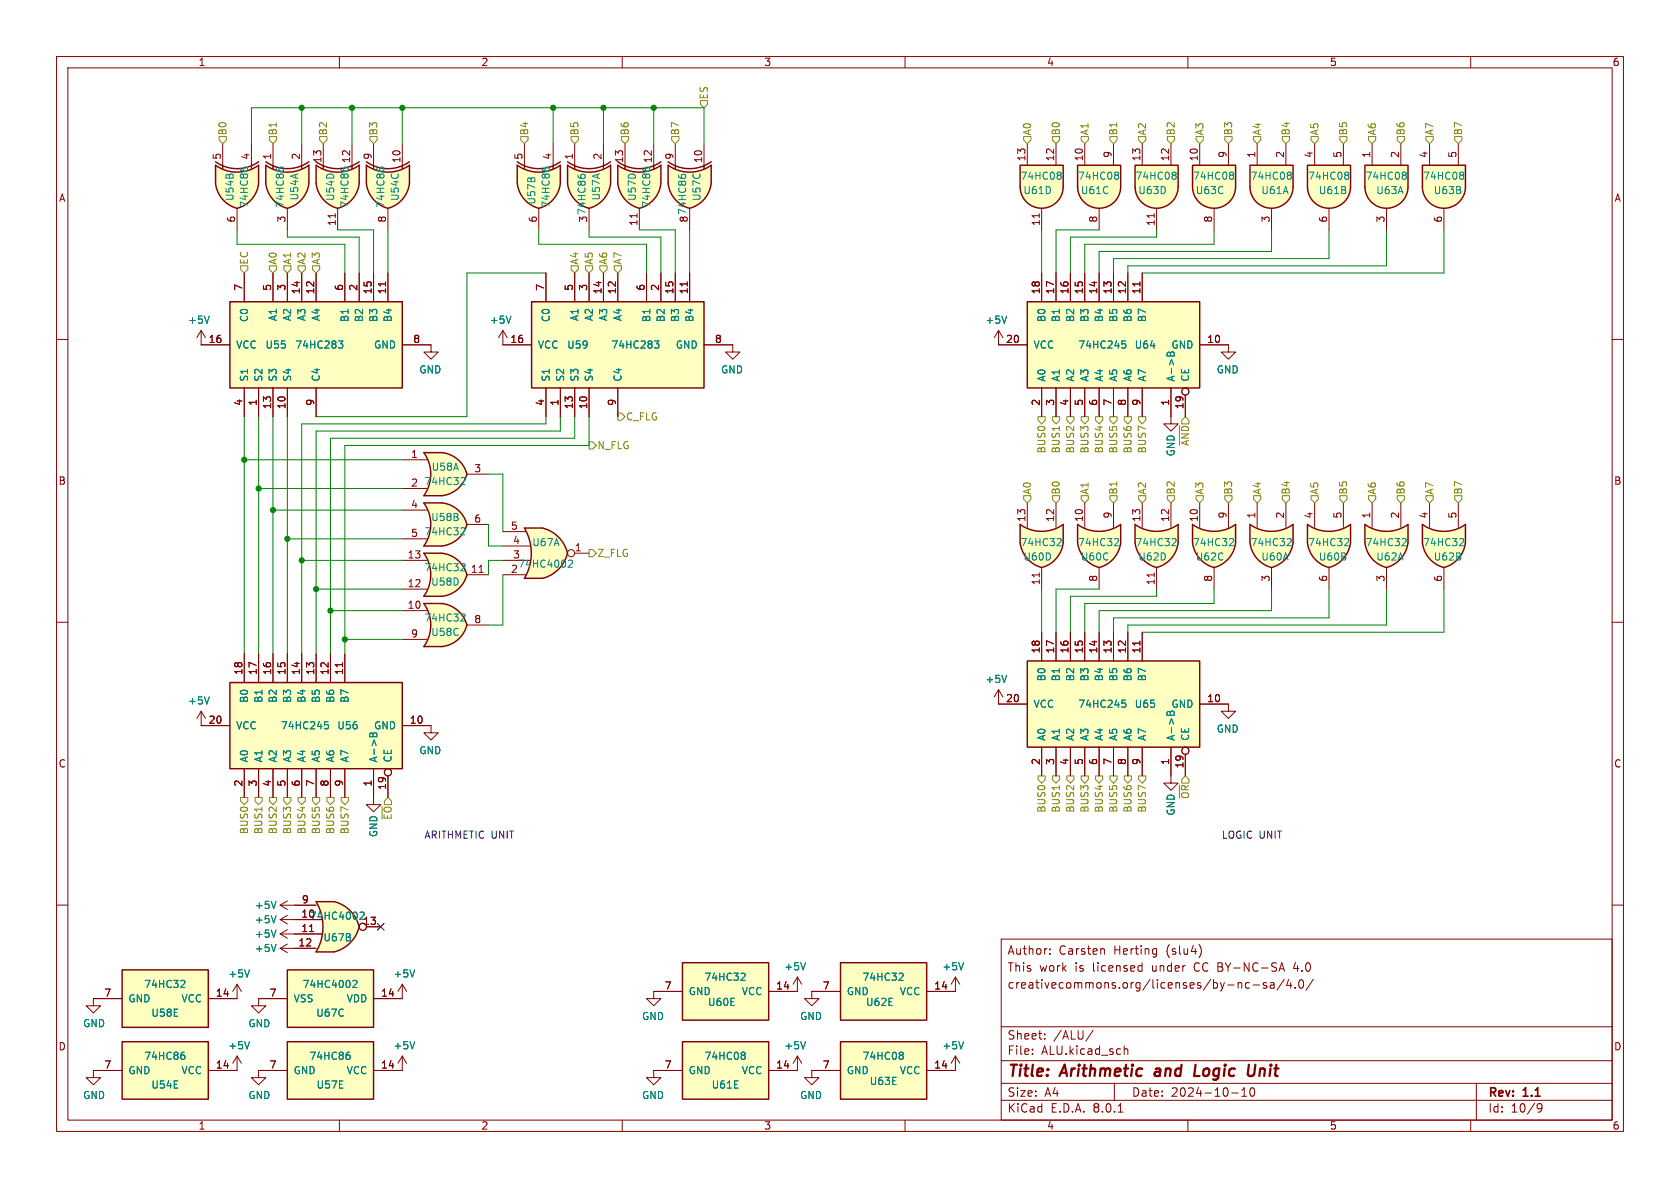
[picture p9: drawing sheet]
<svg xmlns="http://www.w3.org/2000/svg" width="297mm" height="210mm" viewBox="0 0 297 210" stroke-linecap="round" stroke-linejoin="round" font-family="sans-serif">
<defs><g id="words">
<g font-size="2.8" fill="#840000">
<text x="178" y="190.9">Title:</text>
<text x="187.7" y="190.9">Arithmetic</text>
<text x="205" y="190.9">and</text>
<text x="212.8" y="190.9">Logic</text>
<text x="223" y="190.9">Unit</text>
</g>
<g font-size="2.1" fill="#840000">
<text x="178" y="172">This</text>
<text x="178" y="169">Author:</text>
<text x="183.7" y="172">work</text>
<text x="187.2" y="169">Carsten</text>
<text x="190.1" y="172">is</text>
<text x="193.3" y="172">licensed</text>
<text x="197" y="169">Herting</text>
<text x="203.9" y="172">under</text>
<text x="206.3" y="169">(slu4)</text>
<text x="211.5" y="172">CC BY-NC-SA</text>
<text x="229.4" y="172">4.0</text>
<text x="178" y="175">creativecommons.org/licenses/by-nc-sa/4.0/</text>
<text x="178" y="184">Sheet:</text>
<text x="186.2" y="184">/ALU/</text>
<text x="178" y="186.7">File:</text>
<text x="184.1" y="186.7">ALU.kicad_sch</text>
<text x="178" y="196.9">KiCad</text>
<text x="178" y="194.1">Size:</text>
<text x="184.7" y="194.1">A4</text>
<text x="185.7" y="196.9">E.D.A.</text>
<text x="193.3" y="196.9">8.0.1</text>
<text x="200" y="194.1">Date:</text>
<text x="207" y="194.1">2024-10-10</text>
<text x="263" y="194.3">Rev:</text>
<text x="263" y="196.9">Id:</text>
<text x="267.1" y="196.9">10/9</text>
<text x="269.4" y="194.3">1.1</text>
</g>
<g font-size="1.8" fill="#840000">
<text x="35" y="11.9">1</text>
<text x="85" y="11.9">2</text>
<text x="135" y="11.9">3</text>
<text x="185" y="11.9">4</text>
<text x="235" y="11.9">5</text>
<text x="285" y="11.9">6</text>
<text x="39.1" y="28.3" transform="rotate(-90 39.1 28.3)">5</text>
<text x="44.2" y="28.3" transform="rotate(-90 44.2 28.3)">4</text>
<text x="48" y="28.3" transform="rotate(-90 48 28.3)">1</text>
<text x="53.1" y="28.3" transform="rotate(-90 53.1 28.3)">2</text>
<text x="56.9" y="28.9" transform="rotate(-90 56.9 28.9)">13</text>
<text x="62" y="28.9" transform="rotate(-90 62 28.9)">12</text>
<text x="65.8" y="28.3" transform="rotate(-90 65.8 28.3)">9</text>
<text x="70.9" y="28.9" transform="rotate(-90 70.9 28.9)">10</text>
<text x="92.5" y="28.3" transform="rotate(-90 92.5 28.3)">5</text>
<text x="97.5" y="28.3" transform="rotate(-90 97.5 28.3)">4</text>
<text x="101.3" y="28.3" transform="rotate(-90 101.3 28.3)">1</text>
<text x="106.4" y="28.3" transform="rotate(-90 106.4 28.3)">2</text>
<text x="110.2" y="28.9" transform="rotate(-90 110.2 28.9)">13</text>
<text x="115.3" y="28.9" transform="rotate(-90 115.3 28.9)">12</text>
<text x="119.1" y="28.3" transform="rotate(-90 119.1 28.3)">9</text>
<text x="124.2" y="28.9" transform="rotate(-90 124.2 28.9)">10</text>
<text x="181.4" y="28.6" transform="rotate(-90 181.4 28.6)">13</text>
<text x="186.4" y="28.6" transform="rotate(-90 186.4 28.6)">12</text>
<text x="191.5" y="28.6" transform="rotate(-90 191.5 28.6)">10</text>
<text x="196.6" y="28" transform="rotate(-90 196.6 28)">9</text>
<text x="201.7" y="28.6" transform="rotate(-90 201.7 28.6)">13</text>
<text x="206.8" y="28.6" transform="rotate(-90 206.8 28.6)">12</text>
<text x="211.8" y="28.6" transform="rotate(-90 211.8 28.6)">10</text>
<text x="216.9" y="28" transform="rotate(-90 216.9 28)">9</text>
<text x="222" y="28" transform="rotate(-90 222 28)">1</text>
<text x="227.1" y="28" transform="rotate(-90 227.1 28)">2</text>
<text x="232.2" y="28" transform="rotate(-90 232.2 28)">4</text>
<text x="237.2" y="28" transform="rotate(-90 237.2 28)">5</text>
<text x="242.3" y="28" transform="rotate(-90 242.3 28)">1</text>
<text x="247.4" y="28" transform="rotate(-90 247.4 28)">2</text>
<text x="252.5" y="28" transform="rotate(-90 252.5 28)">4</text>
<text x="257.6" y="28" transform="rotate(-90 257.6 28)">5</text>
<text x="10.3" y="35.9">A</text>
<text x="285.3" y="35.9">A</text>
<text x="41.7" y="39.4" transform="rotate(-90 41.7 39.4)">6</text>
<text x="50.5" y="39.4" transform="rotate(-90 50.5 39.4)">3</text>
<text x="59.4" y="40" transform="rotate(-90 59.4 40)">11</text>
<text x="68.3" y="39.4" transform="rotate(-90 68.3 39.4)">8</text>
<text x="95" y="39.4" transform="rotate(-90 95 39.4)">6</text>
<text x="103.9" y="39.4" transform="rotate(-90 103.9 39.4)">3</text>
<text x="112.8" y="40" transform="rotate(-90 112.8 40)">11</text>
<text x="121.7" y="39.4" transform="rotate(-90 121.7 39.4)">8</text>
<text x="183.9" y="40" transform="rotate(-90 183.9 40)">11</text>
<text x="194.1" y="39.4" transform="rotate(-90 194.1 39.4)">8</text>
<text x="204.2" y="40" transform="rotate(-90 204.2 40)">11</text>
<text x="214.4" y="39.4" transform="rotate(-90 214.4 39.4)">8</text>
<text x="224.5" y="39.4" transform="rotate(-90 224.5 39.4)">3</text>
<text x="234.7" y="39.4" transform="rotate(-90 234.7 39.4)">6</text>
<text x="244.9" y="39.4" transform="rotate(-90 244.9 39.4)">3</text>
<text x="255" y="39.4" transform="rotate(-90 255 39.4)">6</text>
<text x="42.9" y="51.5" transform="rotate(-90 42.9 51.5)">7</text>
<text x="48" y="51.5" transform="rotate(-90 48 51.5)">5</text>
<text x="50.5" y="51.5" transform="rotate(-90 50.5 51.5)">3</text>
<text x="53.1" y="52.1" transform="rotate(-90 53.1 52.1)">14</text>
<text x="55.6" y="52.1" transform="rotate(-90 55.6 52.1)">12</text>
<text x="60.7" y="51.5" transform="rotate(-90 60.7 51.5)">6</text>
<text x="63.2" y="51.5" transform="rotate(-90 63.2 51.5)">2</text>
<text x="65.8" y="52.1" transform="rotate(-90 65.8 52.1)">15</text>
<text x="68.3" y="52.1" transform="rotate(-90 68.3 52.1)">11</text>
<text x="96.3" y="51.5" transform="rotate(-90 96.3 51.5)">7</text>
<text x="101.3" y="51.5" transform="rotate(-90 101.3 51.5)">5</text>
<text x="103.9" y="51.5" transform="rotate(-90 103.9 51.5)">3</text>
<text x="106.4" y="52.1" transform="rotate(-90 106.4 52.1)">14</text>
<text x="109" y="52.1" transform="rotate(-90 109 52.1)">12</text>
<text x="114" y="51.5" transform="rotate(-90 114 51.5)">6</text>
<text x="116.6" y="51.5" transform="rotate(-90 116.6 51.5)">2</text>
<text x="119.1" y="52.1" transform="rotate(-90 119.1 52.1)">15</text>
<text x="121.7" y="52.1" transform="rotate(-90 121.7 52.1)">11</text>
<text x="183.9" y="52.1" transform="rotate(-90 183.9 52.1)">18</text>
<text x="186.4" y="52.1" transform="rotate(-90 186.4 52.1)">17</text>
<text x="189" y="52.1" transform="rotate(-90 189 52.1)">16</text>
<text x="191.5" y="52.1" transform="rotate(-90 191.5 52.1)">15</text>
<text x="194.1" y="52.1" transform="rotate(-90 194.1 52.1)">14</text>
<text x="196.6" y="52.1" transform="rotate(-90 196.6 52.1)">13</text>
<text x="199.1" y="52.1" transform="rotate(-90 199.1 52.1)">12</text>
<text x="201.7" y="52.1" transform="rotate(-90 201.7 52.1)">11</text>
<text x="36.8" y="60.7">16</text>
<text x="73" y="60.7">8</text>
<text x="90.1" y="60.7">16</text>
<text x="126.3" y="60.7">8</text>
<text x="177.8" y="60.7">20</text>
<text x="213.3" y="60.7">10</text>
<text x="42.9" y="71.8" transform="rotate(-90 42.9 71.8)">4</text>
<text x="45.5" y="71.8" transform="rotate(-90 45.5 71.8)">1</text>
<text x="55.6" y="71.8" transform="rotate(-90 55.6 71.8)">9</text>
<text x="96.3" y="71.8" transform="rotate(-90 96.3 71.8)">4</text>
<text x="98.8" y="71.8" transform="rotate(-90 98.8 71.8)">1</text>
<text x="109" y="71.8" transform="rotate(-90 109 71.8)">9</text>
<text x="183.9" y="71.8" transform="rotate(-90 183.9 71.8)">2</text>
<text x="186.4" y="71.8" transform="rotate(-90 186.4 71.8)">3</text>
<text x="189" y="71.8" transform="rotate(-90 189 71.8)">4</text>
<text x="191.5" y="71.8" transform="rotate(-90 191.5 71.8)">5</text>
<text x="194.1" y="71.8" transform="rotate(-90 194.1 71.8)">6</text>
<text x="196.6" y="71.8" transform="rotate(-90 196.6 71.8)">7</text>
<text x="199.1" y="71.8" transform="rotate(-90 199.1 71.8)">8</text>
<text x="201.7" y="71.8" transform="rotate(-90 201.7 71.8)">9</text>
<text x="206.8" y="71.8" transform="rotate(-90 206.8 71.8)">1</text>
<text x="48" y="72.4" transform="rotate(-90 48 72.4)">13</text>
<text x="50.5" y="72.4" transform="rotate(-90 50.5 72.4)">10</text>
<text x="101.3" y="72.4" transform="rotate(-90 101.3 72.4)">13</text>
<text x="103.9" y="72.4" transform="rotate(-90 103.9 72.4)">10</text>
<text x="209.3" y="72.4" transform="rotate(-90 209.3 72.4)">19</text>
<text x="72.6" y="81">1</text>
<text x="83.7" y="83.6">3</text>
<text x="10.3" y="85.9">B</text>
<text x="72.6" y="86.1">2</text>
<text x="72.6" y="89.9">4</text>
<text x="285.3" y="85.9">B</text>
<text x="72.6" y="95">5</text>
<text x="83.7" y="92.5">6</text>
<text x="90.2" y="93.7">5</text>
<text x="181.4" y="92.4" transform="rotate(-90 181.4 92.4)">13</text>
<text x="186.4" y="92.4" transform="rotate(-90 186.4 92.4)">12</text>
<text x="191.5" y="92.4" transform="rotate(-90 191.5 92.4)">10</text>
<text x="196.6" y="91.8" transform="rotate(-90 196.6 91.8)">9</text>
<text x="201.7" y="92.4" transform="rotate(-90 201.7 92.4)">13</text>
<text x="206.8" y="92.4" transform="rotate(-90 206.8 92.4)">12</text>
<text x="211.8" y="92.4" transform="rotate(-90 211.8 92.4)">10</text>
<text x="216.9" y="91.8" transform="rotate(-90 216.9 91.8)">9</text>
<text x="222" y="91.8" transform="rotate(-90 222 91.8)">1</text>
<text x="227.1" y="91.8" transform="rotate(-90 227.1 91.8)">2</text>
<text x="232.2" y="91.8" transform="rotate(-90 232.2 91.8)">4</text>
<text x="237.2" y="91.8" transform="rotate(-90 237.2 91.8)">5</text>
<text x="242.3" y="91.8" transform="rotate(-90 242.3 91.8)">1</text>
<text x="247.4" y="91.8" transform="rotate(-90 247.4 91.8)">2</text>
<text x="252.5" y="91.8" transform="rotate(-90 252.5 91.8)">4</text>
<text x="257.6" y="91.8" transform="rotate(-90 257.6 91.8)">5</text>
<text x="72" y="98.8">13</text>
<text x="83.1" y="101.3">11</text>
<text x="90.2" y="101.3">2</text>
<text x="90.6" y="98.8">3</text>
<text x="90.6" y="96.3">4</text>
<text x="101.5" y="97.5">1</text>
<text x="72" y="107.7">10</text>
<text x="72" y="103.9">12</text>
<text x="183.9" y="103.5" transform="rotate(-90 183.9 103.5)">11</text>
<text x="194.1" y="102.9" transform="rotate(-90 194.1 102.9)">8</text>
<text x="204.2" y="103.5" transform="rotate(-90 204.2 103.5)">11</text>
<text x="214.4" y="102.9" transform="rotate(-90 214.4 102.9)">8</text>
<text x="224.5" y="102.9" transform="rotate(-90 224.5 102.9)">3</text>
<text x="234.7" y="102.9" transform="rotate(-90 234.7 102.9)">6</text>
<text x="244.9" y="102.9" transform="rotate(-90 244.9 102.9)">3</text>
<text x="255" y="102.9" transform="rotate(-90 255 102.9)">6</text>
<text x="72.6" y="112.8">9</text>
<text x="83.7" y="110.2">8</text>
<text x="42.9" y="119.4" transform="rotate(-90 42.9 119.4)">18</text>
<text x="45.5" y="119.4" transform="rotate(-90 45.5 119.4)">17</text>
<text x="48" y="119.4" transform="rotate(-90 48 119.4)">16</text>
<text x="50.5" y="119.4" transform="rotate(-90 50.5 119.4)">15</text>
<text x="53.1" y="119.4" transform="rotate(-90 53.1 119.4)">14</text>
<text x="55.6" y="119.4" transform="rotate(-90 55.6 119.4)">13</text>
<text x="58.2" y="119.4" transform="rotate(-90 58.2 119.4)">12</text>
<text x="60.7" y="119.4" transform="rotate(-90 60.7 119.4)">11</text>
<text x="183.9" y="115.6" transform="rotate(-90 183.9 115.6)">18</text>
<text x="186.4" y="115.6" transform="rotate(-90 186.4 115.6)">17</text>
<text x="189" y="115.6" transform="rotate(-90 189 115.6)">16</text>
<text x="191.5" y="115.6" transform="rotate(-90 191.5 115.6)">15</text>
<text x="194.1" y="115.6" transform="rotate(-90 194.1 115.6)">14</text>
<text x="196.6" y="115.6" transform="rotate(-90 196.6 115.6)">13</text>
<text x="199.1" y="115.6" transform="rotate(-90 199.1 115.6)">12</text>
<text x="201.7" y="115.6" transform="rotate(-90 201.7 115.6)">11</text>
<text x="177.8" y="124.2">20</text>
<text x="213.3" y="124.2">10</text>
<text x="36.8" y="128">20</text>
<text x="72.3" y="128">10</text>
<text x="10.3" y="135.9">C</text>
<text x="183.9" y="135.3" transform="rotate(-90 183.9 135.3)">2</text>
<text x="186.4" y="135.3" transform="rotate(-90 186.4 135.3)">3</text>
<text x="189" y="135.3" transform="rotate(-90 189 135.3)">4</text>
<text x="191.5" y="135.3" transform="rotate(-90 191.5 135.3)">5</text>
<text x="194.1" y="135.3" transform="rotate(-90 194.1 135.3)">6</text>
<text x="196.6" y="135.3" transform="rotate(-90 196.6 135.3)">7</text>
<text x="199.1" y="135.3" transform="rotate(-90 199.1 135.3)">8</text>
<text x="201.7" y="135.3" transform="rotate(-90 201.7 135.3)">9</text>
<text x="206.8" y="135.3" transform="rotate(-90 206.8 135.3)">1</text>
<text x="209.3" y="135.9" transform="rotate(-90 209.3 135.9)">19</text>
<text x="285.3" y="135.9">C</text>
<text x="42.9" y="139.1" transform="rotate(-90 42.9 139.1)">2</text>
<text x="45.5" y="139.1" transform="rotate(-90 45.5 139.1)">3</text>
<text x="48" y="139.1" transform="rotate(-90 48 139.1)">4</text>
<text x="50.5" y="139.1" transform="rotate(-90 50.5 139.1)">5</text>
<text x="53.1" y="139.1" transform="rotate(-90 53.1 139.1)">6</text>
<text x="55.6" y="139.1" transform="rotate(-90 55.6 139.1)">7</text>
<text x="58.2" y="139.1" transform="rotate(-90 58.2 139.1)">8</text>
<text x="60.7" y="139.1" transform="rotate(-90 60.7 139.1)">9</text>
<text x="65.8" y="139.1" transform="rotate(-90 65.8 139.1)">1</text>
<text x="68.3" y="139.7" transform="rotate(-90 68.3 139.7)">19</text>
<text x="53.3" y="159.8">9</text>
<text x="52.7" y="167.4">12</text>
<text x="53.2" y="162.3">10</text>
<text x="53.2" y="164.8">11</text>
<text x="64.1" y="163.6">13</text>
<text x="18.3" y="176.3">7</text>
<text x="38.1" y="176.3">14</text>
<text x="47.6" y="176.3">7</text>
<text x="67.3" y="176.3">14</text>
<text x="117.4" y="175">7</text>
<text x="137.1" y="175">14</text>
<text x="145.3" y="175">7</text>
<text x="165.1" y="175">14</text>
<text x="10.3" y="185.9">D</text>
<text x="285.3" y="185.9">D</text>
<text x="18.3" y="189">7</text>
<text x="38.1" y="189">14</text>
<text x="47.6" y="189">7</text>
<text x="67.3" y="189">14</text>
<text x="117.4" y="189">7</text>
<text x="137.1" y="189">14</text>
<text x="145.3" y="189">7</text>
<text x="165.1" y="189">14</text>
<text x="35" y="199.9">1</text>
<text x="85" y="199.9">2</text>
<text x="135" y="199.9">3</text>
<text x="185" y="199.9">4</text>
<text x="235" y="199.9">5</text>
<text x="285" y="199.9">6</text>
</g>
<g font-size="1.8" fill="#848400">
<text x="125.3" y="17.7" transform="rotate(-90 125.3 17.7)">ES</text>
<text x="40.2" y="24" transform="rotate(-90 40.2 24)">B0</text>
<text x="49.1" y="24" transform="rotate(-90 49.1 24)">B1</text>
<text x="58" y="24" transform="rotate(-90 58 24)">B2</text>
<text x="66.9" y="24" transform="rotate(-90 66.9 24)">B3</text>
<text x="93.6" y="24" transform="rotate(-90 93.6 24)">B4</text>
<text x="102.5" y="24" transform="rotate(-90 102.5 24)">B5</text>
<text x="111.4" y="24" transform="rotate(-90 111.4 24)">B6</text>
<text x="120.2" y="24" transform="rotate(-90 120.2 24)">B7</text>
<text x="182.5" y="24" transform="rotate(-90 182.5 24)">A0</text>
<text x="187.6" y="24" transform="rotate(-90 187.6 24)">B0</text>
<text x="192.6" y="24" transform="rotate(-90 192.6 24)">A1</text>
<text x="197.7" y="24" transform="rotate(-90 197.7 24)">B1</text>
<text x="202.8" y="24" transform="rotate(-90 202.8 24)">A2</text>
<text x="207.9" y="24" transform="rotate(-90 207.9 24)">B2</text>
<text x="213" y="24" transform="rotate(-90 213 24)">A3</text>
<text x="218" y="24" transform="rotate(-90 218 24)">B3</text>
<text x="223.1" y="24" transform="rotate(-90 223.1 24)">A4</text>
<text x="228.2" y="24" transform="rotate(-90 228.2 24)">B4</text>
<text x="233.3" y="24" transform="rotate(-90 233.3 24)">A5</text>
<text x="238.4" y="24" transform="rotate(-90 238.4 24)">B5</text>
<text x="243.4" y="24" transform="rotate(-90 243.4 24)">A6</text>
<text x="248.5" y="24" transform="rotate(-90 248.5 24)">B6</text>
<text x="253.6" y="24" transform="rotate(-90 253.6 24)">A7</text>
<text x="258.7" y="24" transform="rotate(-90 258.7 24)">B7</text>
<text x="44" y="46.9" transform="rotate(-90 44 46.9)">EC</text>
<text x="49.1" y="46.9" transform="rotate(-90 49.1 46.9)">A0</text>
<text x="51.7" y="46.9" transform="rotate(-90 51.7 46.9)">A1</text>
<text x="54.2" y="46.9" transform="rotate(-90 54.2 46.9)">A2</text>
<text x="56.7" y="46.9" transform="rotate(-90 56.7 46.9)">A3</text>
<text x="102.5" y="46.9" transform="rotate(-90 102.5 46.9)">A4</text>
<text x="105" y="46.9" transform="rotate(-90 105 46.9)">A5</text>
<text x="107.5" y="46.9" transform="rotate(-90 107.5 46.9)">A6</text>
<text x="110.1" y="46.9" transform="rotate(-90 110.1 46.9)">A7</text>
<text x="110.6" y="74.5">C_FLG</text>
<text x="105.5" y="79.6">N_FLG</text>
<text x="185" y="80.3" transform="rotate(-90 185 80.3)">BUS0</text>
<text x="187.6" y="80.3" transform="rotate(-90 187.6 80.3)">BUS1</text>
<text x="190.1" y="80.3" transform="rotate(-90 190.1 80.3)">BUS2</text>
<text x="192.6" y="80.3" transform="rotate(-90 192.6 80.3)">BUS3</text>
<text x="195.2" y="80.3" transform="rotate(-90 195.2 80.3)">BUS4</text>
<text x="197.7" y="80.3" transform="rotate(-90 197.7 80.3)">BUS5</text>
<text x="200.3" y="80.3" transform="rotate(-90 200.3 80.3)">BUS6</text>
<text x="202.8" y="80.3" transform="rotate(-90 202.8 80.3)">BUS7</text>
<text x="210.4" y="78.9" transform="rotate(-90 210.4 78.9)">~{AND}</text>
<text x="182.5" y="87.5" transform="rotate(-90 182.5 87.5)">A0</text>
<text x="187.6" y="87.5" transform="rotate(-90 187.6 87.5)">B0</text>
<text x="192.6" y="87.5" transform="rotate(-90 192.6 87.5)">A1</text>
<text x="197.7" y="87.5" transform="rotate(-90 197.7 87.5)">B1</text>
<text x="202.8" y="87.5" transform="rotate(-90 202.8 87.5)">A2</text>
<text x="207.9" y="87.5" transform="rotate(-90 207.9 87.5)">B2</text>
<text x="213" y="87.5" transform="rotate(-90 213 87.5)">A3</text>
<text x="218" y="87.5" transform="rotate(-90 218 87.5)">B3</text>
<text x="223.1" y="87.5" transform="rotate(-90 223.1 87.5)">A4</text>
<text x="228.2" y="87.5" transform="rotate(-90 228.2 87.5)">B4</text>
<text x="233.3" y="87.5" transform="rotate(-90 233.3 87.5)">A5</text>
<text x="238.4" y="87.5" transform="rotate(-90 238.4 87.5)">B5</text>
<text x="243.4" y="87.5" transform="rotate(-90 243.4 87.5)">A6</text>
<text x="248.5" y="87.5" transform="rotate(-90 248.5 87.5)">B6</text>
<text x="253.6" y="87.5" transform="rotate(-90 253.6 87.5)">A7</text>
<text x="258.7" y="87.5" transform="rotate(-90 258.7 87.5)">B7</text>
<text x="105.5" y="98.7">Z_FLG</text>
<text x="185" y="143.8" transform="rotate(-90 185 143.8)">BUS0</text>
<text x="187.6" y="143.8" transform="rotate(-90 187.6 143.8)">BUS1</text>
<text x="190.1" y="143.8" transform="rotate(-90 190.1 143.8)">BUS2</text>
<text x="192.6" y="143.8" transform="rotate(-90 192.6 143.8)">BUS3</text>
<text x="195.2" y="143.8" transform="rotate(-90 195.2 143.8)">BUS4</text>
<text x="197.7" y="143.8" transform="rotate(-90 197.7 143.8)">BUS5</text>
<text x="200.3" y="143.8" transform="rotate(-90 200.3 143.8)">BUS6</text>
<text x="202.8" y="143.8" transform="rotate(-90 202.8 143.8)">BUS7</text>
<text x="210.4" y="141.3" transform="rotate(-90 210.4 141.3)">~{OR}</text>
<text x="44" y="147.6" transform="rotate(-90 44 147.6)">BUS0</text>
<text x="46.6" y="147.6" transform="rotate(-90 46.6 147.6)">BUS1</text>
<text x="49.1" y="147.6" transform="rotate(-90 49.1 147.6)">BUS2</text>
<text x="51.7" y="147.6" transform="rotate(-90 51.7 147.6)">BUS3</text>
<text x="54.2" y="147.6" transform="rotate(-90 54.2 147.6)">BUS4</text>
<text x="56.7" y="147.6" transform="rotate(-90 56.7 147.6)">BUS5</text>
<text x="59.3" y="147.6" transform="rotate(-90 59.3 147.6)">BUS6</text>
<text x="61.8" y="147.6" transform="rotate(-90 61.8 147.6)">BUS7</text>
<text x="69.4" y="145" transform="rotate(-90 69.4 145)">~{EO}</text>
</g>
<g font-size="1.8" fill="#008484">
<text x="41.5" y="35.6" transform="rotate(-90 41.5 35.6)">U54B</text>
<text x="52.9" y="35.5" transform="rotate(-90 52.9 35.5)">U54A</text>
<text x="59.3" y="35.6" transform="rotate(-90 59.3 35.6)">U54D</text>
<text x="70.7" y="35.6" transform="rotate(-90 70.7 35.6)">U54C</text>
<text x="106.3" y="35.5" transform="rotate(-90 106.3 35.5)">U57A</text>
<text x="112.6" y="35.6" transform="rotate(-90 112.6 35.6)">U57D</text>
<text x="124.1" y="35.6" transform="rotate(-90 124.1 35.6)">U57C</text>
<text x="180.3" y="32">74HC08</text>
<text x="180.8" y="34.5">U61D</text>
<text x="190.5" y="32">74HC08</text>
<text x="191" y="34.5">U61C</text>
<text x="200.6" y="32">74HC08</text>
<text x="201.1" y="34.5">U63D</text>
<text x="210.8" y="32">74HC08</text>
<text x="211.3" y="34.5">U63C</text>
<text x="221" y="32">74HC08</text>
<text x="222.9" y="34.5">U61A</text>
<text x="231.1" y="32">74HC08</text>
<text x="233.1" y="34.5">U61B</text>
<text x="241.3" y="32">74HC08</text>
<text x="243.2" y="34.5">U63A</text>
<text x="251.5" y="32">74HC08</text>
<text x="253.4" y="34.5">U63B</text>
<text x="44" y="36.8" transform="rotate(-90 44 36.8)">74HC86</text>
<text x="50.4" y="36.8" transform="rotate(-90 50.4 36.8)">74HC86</text>
<text x="61.8" y="36.8" transform="rotate(-90 61.8 36.8)">74HC86</text>
<text x="68.2" y="36.8" transform="rotate(-90 68.2 36.8)">74HC86</text>
<text x="94.8" y="36.3" transform="rotate(-90 94.8 36.3)">U57B</text>
<text x="97.4" y="36.8" transform="rotate(-90 97.4 36.8)">74HC86</text>
<text x="103.7" y="38.1" transform="rotate(-90 103.7 38.1)">74HC86</text>
<text x="115.2" y="36.8" transform="rotate(-90 115.2 36.8)">74HC86</text>
<text x="121.5" y="38.1" transform="rotate(-90 121.5 38.1)">74HC86</text>
<text x="33.1" y="57.4">+5V</text>
<text x="44" y="57" transform="rotate(-90 44 57)">C0</text>
<text x="49.1" y="56.9" transform="rotate(-90 49.1 56.9)">A1</text>
<text x="51.7" y="56.9" transform="rotate(-90 51.7 56.9)">A2</text>
<text x="54.2" y="56.9" transform="rotate(-90 54.2 56.9)">A3</text>
<text x="56.7" y="56.9" transform="rotate(-90 56.7 56.9)">A4</text>
<text x="61.8" y="57" transform="rotate(-90 61.8 57)">B1</text>
<text x="64.4" y="57" transform="rotate(-90 64.4 57)">B2</text>
<text x="66.9" y="57" transform="rotate(-90 66.9 57)">B3</text>
<text x="69.4" y="57" transform="rotate(-90 69.4 57)">B4</text>
<text x="86.5" y="57.4">+5V</text>
<text x="97.4" y="57" transform="rotate(-90 97.4 57)">C0</text>
<text x="102.5" y="56.9" transform="rotate(-90 102.5 56.9)">A1</text>
<text x="105" y="56.9" transform="rotate(-90 105 56.9)">A2</text>
<text x="107.5" y="56.9" transform="rotate(-90 107.5 56.9)">A3</text>
<text x="110.1" y="56.9" transform="rotate(-90 110.1 56.9)">A4</text>
<text x="115.2" y="57" transform="rotate(-90 115.2 57)">B1</text>
<text x="117.7" y="57" transform="rotate(-90 117.7 57)">B2</text>
<text x="120.2" y="57" transform="rotate(-90 120.2 57)">B3</text>
<text x="122.8" y="57" transform="rotate(-90 122.8 57)">B4</text>
<text x="174.1" y="57.4">+5V</text>
<text x="185" y="57" transform="rotate(-90 185 57)">B0</text>
<text x="187.6" y="57" transform="rotate(-90 187.6 57)">B1</text>
<text x="190.1" y="57" transform="rotate(-90 190.1 57)">B2</text>
<text x="192.6" y="57" transform="rotate(-90 192.6 57)">B3</text>
<text x="195.2" y="57" transform="rotate(-90 195.2 57)">B4</text>
<text x="197.7" y="57" transform="rotate(-90 197.7 57)">B5</text>
<text x="200.3" y="57" transform="rotate(-90 200.3 57)">B6</text>
<text x="202.8" y="57" transform="rotate(-90 202.8 57)">B7</text>
<text x="41.7" y="61.8">VCC</text>
<text x="46.8" y="61.8">U55</text>
<text x="52.1" y="61.8">74HC283</text>
<text x="66" y="61.8">GND</text>
<text x="95" y="61.8">VCC</text>
<text x="100.2" y="61.8">U59</text>
<text x="108" y="61.8">74HC283</text>
<text x="119.4" y="61.8">GND</text>
<text x="182.6" y="61.8">VCC</text>
<text x="190.5" y="61.8">74HC245</text>
<text x="200.5" y="61.8">U64</text>
<text x="207" y="61.8">GND</text>
<text x="44" y="67.6" transform="rotate(-90 44 67.6)">S1</text>
<text x="46.6" y="67.6" transform="rotate(-90 46.6 67.6)">S2</text>
<text x="49.1" y="67.6" transform="rotate(-90 49.1 67.6)">S3</text>
<text x="51.7" y="67.6" transform="rotate(-90 51.7 67.6)">S4</text>
<text x="56.7" y="67.6" transform="rotate(-90 56.7 67.6)">C4</text>
<text x="74" y="66.2">GND</text>
<text x="97.4" y="67.6" transform="rotate(-90 97.4 67.6)">S1</text>
<text x="99.9" y="67.6" transform="rotate(-90 99.9 67.6)">S2</text>
<text x="102.5" y="67.6" transform="rotate(-90 102.5 67.6)">S3</text>
<text x="105" y="67.6" transform="rotate(-90 105 67.6)">S4</text>
<text x="110.1" y="67.6" transform="rotate(-90 110.1 67.6)">C4</text>
<text x="127.4" y="66.2">GND</text>
<text x="185" y="67.6" transform="rotate(-90 185 67.6)">A0</text>
<text x="187.6" y="67.6" transform="rotate(-90 187.6 67.6)">A1</text>
<text x="190.1" y="67.6" transform="rotate(-90 190.1 67.6)">A2</text>
<text x="192.6" y="67.6" transform="rotate(-90 192.6 67.6)">A3</text>
<text x="195.2" y="67.6" transform="rotate(-90 195.2 67.6)">A4</text>
<text x="197.7" y="67.6" transform="rotate(-90 197.7 67.6)">A5</text>
<text x="200.3" y="67.6" transform="rotate(-90 200.3 67.6)">A6</text>
<text x="202.8" y="67.6" transform="rotate(-90 202.8 67.6)">A7</text>
<text x="207.9" y="67.6" transform="rotate(-90 207.9 67.6)">A-&gt;B</text>
<text x="210.4" y="67.6" transform="rotate(-90 210.4 67.6)">CE</text>
<text x="215" y="66.2">GND</text>
<text x="76.2" y="83.4">U58A</text>
<text x="207.9" y="80.8" transform="rotate(-90 207.9 80.8)">GND</text>
<text x="74.9" y="86">74HC32</text>
<text x="74.9" y="94.8">74HC32</text>
<text x="76.1" y="92.3">U58B</text>
<text x="74.9" y="101.2">74HC32</text>
<text x="91.5" y="100.6">74HC4002</text>
<text x="94" y="96.7">U67A</text>
<text x="180.3" y="96.7">74HC32</text>
<text x="180.8" y="99.3">U60D</text>
<text x="190.5" y="96.7">74HC32</text>
<text x="191" y="99.3">U60C</text>
<text x="200.6" y="96.7">74HC32</text>
<text x="201.1" y="99.3">U62D</text>
<text x="210.8" y="96.7">74HC32</text>
<text x="211.3" y="99.3">U62C</text>
<text x="221" y="96.7">74HC32</text>
<text x="222.9" y="99.3">U60A</text>
<text x="231.1" y="96.7">74HC32</text>
<text x="233.1" y="99.3">U60B</text>
<text x="241.3" y="96.7">74HC32</text>
<text x="243.2" y="99.3">U62A</text>
<text x="251.5" y="96.7">74HC32</text>
<text x="253.4" y="99.3">U62B</text>
<text x="76.1" y="103.7">U58D</text>
<text x="74.9" y="110.1">74HC32</text>
<text x="76.1" y="112.6">U58C</text>
<text x="33.1" y="124.7">+5V</text>
<text x="44" y="124.3" transform="rotate(-90 44 124.3)">B0</text>
<text x="46.6" y="124.3" transform="rotate(-90 46.6 124.3)">B1</text>
<text x="49.1" y="124.3" transform="rotate(-90 49.1 124.3)">B2</text>
<text x="51.7" y="124.3" transform="rotate(-90 51.7 124.3)">B3</text>
<text x="54.2" y="124.3" transform="rotate(-90 54.2 124.3)">B4</text>
<text x="56.7" y="124.3" transform="rotate(-90 56.7 124.3)">B5</text>
<text x="59.3" y="124.3" transform="rotate(-90 59.3 124.3)">B6</text>
<text x="61.8" y="124.3" transform="rotate(-90 61.8 124.3)">B7</text>
<text x="174.1" y="120.9">+5V</text>
<text x="182.6" y="125.3">VCC</text>
<text x="185" y="120.5" transform="rotate(-90 185 120.5)">B0</text>
<text x="187.6" y="120.5" transform="rotate(-90 187.6 120.5)">B1</text>
<text x="190.1" y="120.5" transform="rotate(-90 190.1 120.5)">B2</text>
<text x="190.5" y="125.3">74HC245</text>
<text x="192.6" y="120.5" transform="rotate(-90 192.6 120.5)">B3</text>
<text x="195.2" y="120.5" transform="rotate(-90 195.2 120.5)">B4</text>
<text x="197.7" y="120.5" transform="rotate(-90 197.7 120.5)">B5</text>
<text x="200.3" y="120.5" transform="rotate(-90 200.3 120.5)">B6</text>
<text x="200.5" y="125.3">U65</text>
<text x="202.8" y="120.5" transform="rotate(-90 202.8 120.5)">B7</text>
<text x="207" y="125.3">GND</text>
<text x="41.7" y="129.1">VCC</text>
<text x="49.6" y="129.1">74HC245</text>
<text x="59.5" y="129.1">U56</text>
<text x="66" y="129.1">GND</text>
<text x="185" y="131.1" transform="rotate(-90 185 131.1)">A0</text>
<text x="187.6" y="131.1" transform="rotate(-90 187.6 131.1)">A1</text>
<text x="190.1" y="131.1" transform="rotate(-90 190.1 131.1)">A2</text>
<text x="192.6" y="131.1" transform="rotate(-90 192.6 131.1)">A3</text>
<text x="195.2" y="131.1" transform="rotate(-90 195.2 131.1)">A4</text>
<text x="197.7" y="131.1" transform="rotate(-90 197.7 131.1)">A5</text>
<text x="200.3" y="131.1" transform="rotate(-90 200.3 131.1)">A6</text>
<text x="202.8" y="131.1" transform="rotate(-90 202.8 131.1)">A7</text>
<text x="207.9" y="131.1" transform="rotate(-90 207.9 131.1)">A-&gt;B</text>
<text x="210.4" y="131.1" transform="rotate(-90 210.4 131.1)">CE</text>
<text x="215" y="129.7">GND</text>
<text x="44" y="134.9" transform="rotate(-90 44 134.9)">A0</text>
<text x="46.6" y="134.9" transform="rotate(-90 46.6 134.9)">A1</text>
<text x="49.1" y="134.9" transform="rotate(-90 49.1 134.9)">A2</text>
<text x="51.7" y="134.9" transform="rotate(-90 51.7 134.9)">A3</text>
<text x="54.2" y="134.9" transform="rotate(-90 54.2 134.9)">A4</text>
<text x="56.7" y="134.9" transform="rotate(-90 56.7 134.9)">A5</text>
<text x="59.3" y="134.9" transform="rotate(-90 59.3 134.9)">A6</text>
<text x="61.8" y="134.9" transform="rotate(-90 61.8 134.9)">A7</text>
<text x="66.9" y="134.9" transform="rotate(-90 66.9 134.9)">A-&gt;B</text>
<text x="69.4" y="134.9" transform="rotate(-90 69.4 134.9)">CE</text>
<text x="74" y="133.5">GND</text>
<text x="66.9" y="148.1" transform="rotate(-90 66.9 148.1)">GND</text>
<text x="207.9" y="144.3" transform="rotate(-90 207.9 144.3)">GND</text>
<text x="45" y="160.9">+5V</text>
<text x="45" y="163.4">+5V</text>
<text x="45" y="166">+5V</text>
<text x="54.7" y="162.8">74HC4002</text>
<text x="57.1" y="166.6">U67B</text>
<text x="40.3" y="173">+5V</text>
<text x="45" y="168.5">+5V</text>
<text x="69.5" y="173">+5V</text>
<text x="124.4" y="173.6">74HC32</text>
<text x="138.6" y="171.7">+5V</text>
<text x="152.4" y="173.6">74HC32</text>
<text x="166.5" y="171.7">+5V</text>
<text x="22.6" y="177.4">GND</text>
<text x="25.4" y="174.9">74HC32</text>
<text x="26.7" y="179.9">U58E</text>
<text x="32" y="177.4">VCC</text>
<text x="51.8" y="177.4">VSS</text>
<text x="53.4" y="174.9">74HC4002</text>
<text x="55.8" y="179.9">U67C</text>
<text x="61.2" y="177.4">VDD</text>
<text x="121.7" y="176.1">GND</text>
<text x="125.1" y="178">U60E</text>
<text x="131" y="176.1">VCC</text>
<text x="149.6" y="176.1">GND</text>
<text x="153" y="178">U62E</text>
<text x="159" y="176.1">VCC</text>
<text x="14.6" y="181.8">GND</text>
<text x="40.3" y="185.7">+5V</text>
<text x="43.8" y="181.8">GND</text>
<text x="69.5" y="185.7">+5V</text>
<text x="113.4" y="180.5">GND</text>
<text x="138.6" y="185.7">+5V</text>
<text x="141.3" y="180.5">GND</text>
<text x="166.5" y="185.7">+5V</text>
<text x="22.6" y="190.1">GND</text>
<text x="25.4" y="187.6">74HC86</text>
<text x="32" y="190.1">VCC</text>
<text x="51.8" y="190.1">GND</text>
<text x="54.6" y="187.6">74HC86</text>
<text x="61.2" y="190.1">VCC</text>
<text x="121.7" y="190.1">GND</text>
<text x="124.4" y="187.6">74HC08</text>
<text x="131" y="190.1">VCC</text>
<text x="149.6" y="190.1">GND</text>
<text x="152.4" y="187.6">74HC08</text>
<text x="153.7" y="192">U63E</text>
<text x="159" y="190.1">VCC</text>
<text x="14.6" y="194.5">GND</text>
<text x="26.7" y="192.6">U54E</text>
<text x="43.8" y="194.5">GND</text>
<text x="55.9" y="192.6">U57E</text>
<text x="113.4" y="194.5">GND</text>
<text x="125.7" y="192.6">U61E</text>
<text x="141.3" y="194.5">GND</text>
</g>
<g font-size="1.8" fill="#0000c2">
<text x="74.9" y="148.3">ARITHMETIC UNIT</text>
<text x="215.9" y="148.3">LOGIC UNIT</text>
</g>
</g></defs>
<g fill="none" stroke="#840000" stroke-width=".18">
<path d="M10 10h277v190h-277zM12 12h273v186h-273zM60 10v2M110 10v2M160 10v2M210 10v2M260 10v2M10 60h2M285 60h2M10 110h2M285 110h2M10 160h2"/>
<path d="M285 160h2M177 166h108v32h-108zM185.6 168.6v.1M185.6 167.8v.1M195 167.7l.2 .2v.8M201.5 170.7l.4 .1M201.9 170.2v1.5M201.9 171.6l-.4 .1M204 167.7l.5 .1M204.5 167.7v1.2l-.3 .3M204.5 168.6l-.5 .1M212 167.1a1.76 1.76 0 0 1 0 2.1"/>
<path d="M219.5 173.8v.9M220.9 173.8l-.4-.1-.3 .3v.4l.1 .2h.6M221.5 174.1h1.2M223.9 173.8l-.4-.1-.2 .2 .1 .2 .5 .2v.3h-.6M224.6 173.8h.6v.9M225.2 174.1h-.5a.29 .29 0 0 0-.2 .3 .29 .29 0 0 0 .2 .3l.5-.1M226.1 171.7l.5-1.5 .5 1.5M226.2 171.3h.8M227 173.1l-1.3 2M227.8 173.1l-.3 1.1h.9M228.2 173.7v1M229 174.6v.1"/>
<path d="M229 170.1l-.3 1.1h.9M229.8 173.3l.2-.1a.81 .81 0 0 1 .5 .6 .81 .81 0 0 1-.3 .8l-.1 .1a.81 .81 0 0 1-.6-.6 .81 .81 0 0 1 .3-.8zM232.2 173.1l-1.3 2M60 198v2M110 198v2M160 198v2M177 194.5h108M177 191.5h108M177 187.5h108M177 181.5h108M182.5 186.3v.1M182.5 185.5v.1"/>
<path d="M184.7 183.6v.1M184.7 182.8v.1M193.2 182.1l-1.2 2M197 191.5v3M197.7 196.6h.8M198.7 184.9v1.5M198.7 185.5l.3-.1 .3 .1 .1 .9M210 198v2M217.7 193.2h1.2M219.5 193.8h.9M219.5 192.7l.5-.4v1.5M221.2 192.4l.1-.1a.81 .81 0 0 1 .6 .6 .81 .81 0 0 1-.3 .8l-.1 .1a.81 .81 0 0 1-.4-1.4"/>
<path d="M260 198v2M261 191.5v6.5M271.7 195.4l.3-.3 .5 .1a.99 .99 0 0 1-.3 1.4h-.3M271.7 195.7l.3 .3h.5l.1-.3"/>
</g>
<path d="M204.2 189.5l-.1 .4 .2 .3M211.4 188.2l-.3 2h1M221.9 188.2l-.2 1.6-.4 .4" fill="none" stroke="#840000" stroke-width=".4"/>
<path d="M181.6 53.3h30.5v15.3h-30.5z" fill="#ffffc2"/>
<path d="M181.6 53.3h30.5v15.3h-30.5z" fill="none" stroke="#840000" stroke-width=".25"/>
<g fill="none" stroke="#840000" stroke-width=".18">
<path d="M176.5 58.4v2.6h5.1M176.5 58.4l.8 1.3M176.5 58.4l-.7 1.3M184.1 48.3v5M186.7 48.3v5M189.2 48.3v5M191.8 48.3v5M194.3 48.3v5M196.8 48.3v5M199.4 48.3v5M201.5 49.8v.8M201.9 48.3v5"/>
<path d="M184.1 68.6v5.1M186.7 68.6v5.1M189.2 68.6v5.1M191.8 68.6v5.1M194.3 68.6v5.1M196.8 68.6v5.1M199.4 68.6v5.1M201.9 68.6v5.1M207 68.6v5.1M209.5 69.9v3.8M212.1 61h5.1"/>
<circle cx="209.5" cy="69.2" r=".63"/>
</g>
<path d="M178 55.9l-.5 1.2M198.4 60.3h.6M198.5 60.8h.3l.2 .2v.4l-.5 .1M206.6 62.3l-.3 .2v.4h1.3v-.5M206.9 62.4v.1M206.9 62.5v.4M207 62.3l-.1 .2" fill="none" stroke="#008484" stroke-width=".18"/>
<path d="M180.3 95.9l5.2-.6-1.3 5a5.2 5.2 0 0 1-3.9-4.4z" fill="#ffffc2" stroke="#ffffc2" stroke-width=".18"/>
<path d="M180.3 92.7v3.2M188 92.7v3.2" fill="none" stroke="#ffffc2" stroke-width=".18"/>
<path d="M180.3 92.7a6.7 6.7 0 0 0 7.7 0v3.2h-7.7z" fill="#ffffc2"/>
<g fill="#ffffc2" stroke="#ffffc2" stroke-width=".18">
<path d="M182.9 95.4l5.1 .5a5.1 5.1 0 0 1-3.9 4.4z"/>
<path d="M120.6 31.8l5.1 .6a5.2 5.2 0 0 1-3.8 4.4z"/>
</g>
<path d="M180.3 92.7a6.6 6.6 0 0 0 7.7 0v3.2a5.1 5.1 0 0 1-3.9 4.4 5.2 5.2 0 0 1-3.8-4.4z" fill="none" stroke="#840000" stroke-width=".25"/>
<path d="M181.6 88.9v4.3M186.7 88.9v4.3M183.7 101.3v.7M184.1 100.3v3.8" fill="none" stroke="#840000" stroke-width=".18"/>
<path d="M187.1 95.2l.4 .1 .1 .3-.8 .9h.8" fill="none" stroke="#008484" stroke-width=".18"/>
<path d="M118.1 29.2v3.2M125.7 29.2v3.2" fill="none" stroke="#ffffc2" stroke-width=".18"/>
<path d="M118.1 29.2a6.6 6.6 0 0 0 7.6 0v3.2h-7.6z" fill="#ffffc2"/>
<g fill="#ffffc2" stroke="#ffffc2" stroke-width=".18">
<path d="M118.1 32.4l5.1-.5-1.3 4.9a5.1 5.1 0 0 1-3.8-4.4z"/>
<path d="M253.9 95.3l5.2 .6a5.2 5.2 0 0 1-3.8 4.4z"/>
</g>
<path d="M118.1 28.6a6.6 6.6 0 0 0 7.6 0M118.1 29.2a6.6 6.6 0 0 0 7.6 0v3.2a5.2 5.2 0 0 1-3.8 4.4 5.1 5.1 0 0 1-3.8-4.4z" fill="none" stroke="#840000" stroke-width=".25"/>
<path d="M119.4 25.4v4.4M121.9 36.8v3.8M124.5 25.4v4.4" fill="none" stroke="#840000" stroke-width=".18"/>
<path d="M120 30.9v.3M120.4 31.3l.1-.4 .2-.1 .4 .1 .1 .4" fill="none" stroke="#008484" stroke-width=".18"/>
<path d="M251.5 92.7v3.2M259.1 92.7v3.2" fill="none" stroke="#ffffc2" stroke-width=".18"/>
<path d="M251.5 92.7a6.6 6.6 0 0 0 7.6 0v3.2h-7.6z" fill="#ffffc2"/>
<g fill="#ffffc2" stroke="#ffffc2" stroke-width=".18">
<path d="M251.5 95.9l5.1-.5-1.3 4.9a5.1 5.1 0 0 1-3.8-4.4z"/>
<path d="M109.2 32.4l5.2-.6-1.4 5a5.2 5.2 0 0 1-3.8-4.4z"/>
</g>
<path d="M251.5 95.9v-3.2a6.6 6.6 0 0 0 7.6 0v3.2a5.2 5.2 0 0 1-3.8 4.4 5.1 5.1 0 0 1-3.8-4.4" fill="none" stroke="#840000" stroke-width=".25"/>
<path d="M252.7 88.9v4.3M257.8 88.9v4.3M255.3 100.3v3.8" fill="none" stroke="#840000" stroke-width=".18"/>
<path d="M258.2 95.2l.4 .1 .2 .3-.8 .9h.8" fill="none" stroke="#008484" stroke-width=".18"/>
<path d="M109.2 29.2v3.2M116.8 29.2v3.2" fill="none" stroke="#ffffc2" stroke-width=".18"/>
<path d="M109.2 29.2a6.7 6.7 0 0 0 7.6 0v3.2h-7.6z" fill="#ffffc2"/>
<g fill="#ffffc2" stroke="#ffffc2" stroke-width=".18">
<path d="M111.7 31.9l5.1 .5a5.1 5.1 0 0 1-3.8 4.4z"/>
<path d="M231.1 33h7.7a3.8 3.8 0 0 1-3.9 3.8 3.8 3.8 0 0 1-3.8-3.8z"/>
</g>
<path d="M109.2 28.6a6.6 6.6 0 0 0 7.6 0M109.2 29.2a6.6 6.6 0 0 0 7.6 0v3.2a5.1 5.1 0 0 1-3.8 4.4 5.2 5.2 0 0 1-3.8-4.4z" fill="none" stroke="#840000" stroke-width=".25"/>
<path d="M110.5 25.4v4.4M112.6 37.8v.7M113 36.8v3.8M115.6 25.4v4.4" fill="none" stroke="#840000" stroke-width=".18"/>
<path d="M113.6 29.7v.2M114.1 30v-.2l.2-.3 .5 .1 .1 .4" fill="none" stroke="#008484" stroke-width=".18"/>
<path d="M231.1 29.2h7.7v3.8h-7.7z" fill="#ffffc2"/>
<path d="M231.1 29.2h7.7v3.8a3.8 3.8 0 0 1-3.9 3.8 3.8 3.8 0 0 1-3.8-3.8z" fill="none" stroke="#840000" stroke-width=".25"/>
<path d="M232.4 25.4v3.8M234.9 36.8v3.8M237.5 25.4v3.8" fill="none" stroke="#840000" stroke-width=".18"/>
<path d="M238 30.4h.2l.2 .3-.2 .3M238 31h.2M238.2 31l.2 .2v.3l-.1 .1-.3 .1" fill="none" stroke="#008484" stroke-width=".18"/>
<path d="M221 33h7.6a3.8 3.8 0 0 1-3.8 3.8 3.8 3.8 0 0 1-3.8-3.8z" fill="#ffffc2" stroke="#ffffc2" stroke-width=".18"/>
<path d="M221 29.2h7.6v3.8h-7.6z" fill="#ffffc2"/>
<path d="M221 29.2h7.6v3.8a3.8 3.8 0 0 1-3.8 3.8 3.8 3.8 0 0 1-3.8-3.8z" fill="none" stroke="#840000" stroke-width=".25"/>
<path d="M222.2 25.4v3.8M224.8 36.8v3.8M227.3 25.4v3.8M129.5 61v1.2h-1.2l1.2 1.3 1.3-1.3h-1.3" fill="none" stroke="#840000" stroke-width=".18"/>
<path d="M227.8 30.4h.2l.3 .3-.3 .3M227.8 31h.2M228 31l.3 .2v.3l-.1 .1-.4 .1" fill="none" stroke="#008484" stroke-width=".18"/>
<path d="M77.5 82.5l5 1.3a5.2 5.2 0 0 1-4.4 3.8z" fill="#ffffc2" stroke="#ffffc2" stroke-width=".18"/>
<path d="M74.9 87.6h3.2M74.9 80h3.2" fill="none" stroke="#ffffc2" stroke-width=".18"/>
<path d="M74.9 80h3.2v7.6h-3.2a6.7 6.7 0 0 0 0-7.6z" fill="#ffffc2"/>
<g fill="#ffffc2" stroke="#ffffc2" stroke-width=".18">
<path d="M78.1 80a5.1 5.1 0 0 1 4.4 3.8l-4.9 1.3z"/>
<path d="M78.1 106.7a5.2 5.2 0 0 1 4.4 3.8l-5 1.3z"/>
</g>
<path d="M78.1 80h-3.2a6.6 6.6 0 0 1 0 7.6h3.2M78.1 80a5.1 5.1 0 0 1 4.4 3.8M82.5 83.8a5.2 5.2 0 0 1-4.4 3.8" fill="none" stroke="#840000" stroke-width=".25"/>
<path d="M88.9 58.4l.8 1.3M88.9 58.4v2.6M88.9 58.4l-.8 1.3M76.2 61v1.2h-1.3l1.3 1.3 1.3-1.3h-1.3M71.1 81.3h4.3M71.1 86.4h4.3M82.5 83.8h3.9" fill="none" stroke="#840000" stroke-width=".18"/>
<path d="M90.3 55.9l-.4 1.2M81.7 84.4l.4 .1 .1 .3-.8 .9h.8" fill="none" stroke="#008484" stroke-width=".18"/>
<path d="M74.9 106.7h3.2M74.9 114.3h3.2" fill="none" stroke="#ffffc2" stroke-width=".18"/>
<path d="M74.9 106.7h3.2v7.6h-3.2a6.6 6.6 0 0 0 0-7.6z" fill="#ffffc2"/>
<g fill="#ffffc2" stroke="#ffffc2" stroke-width=".18">
<path d="M77.6 109.2l4.9 1.3a5.1 5.1 0 0 1-4.4 3.8z"/>
<path d="M77.5 91.4l5 1.3a5.2 5.2 0 0 1-4.4 3.8z"/>
</g>
<path d="M78.1 106.7h-3.2a6.6 6.6 0 0 1 0 7.6h3.2M78.1 106.7a5.2 5.2 0 0 1 4.4 3.8 5.1 5.1 0 0 1-4.4 3.8" fill="none" stroke="#840000" stroke-width=".25"/>
<path d="M71.1 108h4.3M71.1 113h4.3M82.5 110.5h3.9" fill="none" stroke="#840000" stroke-width=".18"/>
<path d="M81.7 108.5l.4 .1 .1 .3-.8 .9h.8" fill="none" stroke="#008484" stroke-width=".18"/>
<path d="M74.9 96.5h3.2M74.9 88.9h3.2" fill="none" stroke="#ffffc2" stroke-width=".18"/>
<path d="M74.9 88.9h3.2v7.6h-3.2a6.7 6.7 0 0 0 0-7.6z" fill="#ffffc2"/>
<g fill="#ffffc2" stroke="#ffffc2" stroke-width=".18">
<path d="M78.1 88.9a5.1 5.1 0 0 1 4.4 3.8l-4.9 1.3z"/>
<path d="M180.3 33h7.7a3.8 3.8 0 0 1-3.9 3.8 3.8 3.8 0 0 1-3.8-3.8z"/>
</g>
<path d="M78.1 88.9h-3.2a6.6 6.6 0 0 1 0 7.6h3.2M78.1 88.9a5.1 5.1 0 0 1 4.4 3.8 5.2 5.2 0 0 1-4.4 3.8" fill="none" stroke="#840000" stroke-width=".25"/>
<path d="M71.1 90.2h4.3M71.1 95.3h4.3M82.5 92.7h3.9" fill="none" stroke="#840000" stroke-width=".18"/>
<path d="M81.7 93.3l.4 .1 .1 .3-.8 .9h.8" fill="none" stroke="#008484" stroke-width=".18"/>
<path d="M180.3 29.2h7.7v3.8h-7.7z" fill="#ffffc2"/>
<path d="M180.3 29.2h7.7v3.8a3.8 3.8 0 0 1-3.9 3.8 3.8 3.8 0 0 1-3.8-3.8z" fill="none" stroke="#840000" stroke-width=".25"/>
<path d="M181.6 25.4v3.8M183.7 37.8v.7M184.1 36.8v3.8M186.7 25.4v3.8" fill="none" stroke="#840000" stroke-width=".18"/>
<path d="M187.1 30.4h.3l.2 .3-.2 .3M187.1 31h.3M187.4 31l.1 .1 .1 .4-.1 .1-.4 .1" fill="none" stroke="#008484" stroke-width=".18"/>
<path d="M190.5 33h7.6a3.8 3.8 0 0 1-3.8 3.8 3.8 3.8 0 0 1-3.8-3.8z" fill="#ffffc2" stroke="#ffffc2" stroke-width=".18"/>
<path d="M190.5 29.2h7.6v3.8h-7.6z" fill="#ffffc2"/>
<path d="M190.5 29.2h7.6v3.8a3.8 3.8 0 0 1-3.8 3.8 3.8 3.8 0 0 1-3.8-3.8z" fill="none" stroke="#840000" stroke-width=".25"/>
<path d="M191.8 25.4v3.8M194.3 36.8v3.8M196.8 25.4v3.8" fill="none" stroke="#840000" stroke-width=".18"/>
<path d="M197.3 30.4h.2l.3 .3-.3 .3M197.3 31h.2M197.5 31l.2 .1 .1 .4-.2 .1-.3 .1" fill="none" stroke="#008484" stroke-width=".18"/>
<path d="M78.1 97.8a5.2 5.2 0 0 1 4.4 3.8l-5 1.4z" fill="#ffffc2" stroke="#ffffc2" stroke-width=".18"/>
<path d="M74.9 97.8h3.2M74.9 105.4h3.2" fill="none" stroke="#ffffc2" stroke-width=".18"/>
<path d="M74.9 97.8h3.2v7.6h-3.2a6.6 6.6 0 0 0 0-7.6z" fill="#ffffc2"/>
<g fill="#ffffc2" stroke="#ffffc2" stroke-width=".18">
<path d="M77.6 100.3l4.9 1.3a5.1 5.1 0 0 1-4.4 3.8z"/>
<path d="M67.2 31.8l5.2 .6a5.2 5.2 0 0 1-3.8 4.4z"/>
</g>
<path d="M78.1 97.8h-3.2a6.6 6.6 0 0 1 0 7.6h3.2M78.1 97.8a5.2 5.2 0 0 1 4.4 3.8 5.1 5.1 0 0 1-4.4 3.8" fill="none" stroke="#840000" stroke-width=".25"/>
<path d="M71.1 99.1h4.3M71.1 104.1h4.3M82.5 101.6h3.9M84.7 101.2h.7" fill="none" stroke="#840000" stroke-width=".18"/>
<path d="M81.7 99.6l.4 .1 .1 .3-.8 .9h.8" fill="none" stroke="#008484" stroke-width=".18"/>
<path d="M64.8 29.2v3.2M72.4 29.2v3.2" fill="none" stroke="#ffffc2" stroke-width=".18"/>
<path d="M64.8 29.2a6.6 6.6 0 0 0 7.6 0v3.2h-7.6z" fill="#ffffc2"/>
<g fill="#ffffc2" stroke="#ffffc2" stroke-width=".18">
<path d="M64.8 32.4l5.1-.5-1.3 4.9a5.1 5.1 0 0 1-3.8-4.4z"/>
<path d="M55.9 32.4l5.1-.6-1.3 5a5.2 5.2 0 0 1-3.8-4.4z"/>
</g>
<path d="M64.8 28.6a6.6 6.6 0 0 0 7.6 0M64.8 29.2a6.6 6.6 0 0 0 7.6 0v3.2a5.2 5.2 0 0 1-3.8 4.4 5.1 5.1 0 0 1-3.8-4.4z" fill="none" stroke="#840000" stroke-width=".25"/>
<path d="M66 25.4v4.4M68.6 36.8v3.8M71.1 25.4v4.4" fill="none" stroke="#840000" stroke-width=".18"/>
<path d="M66.6 29.7v.2M67.1 30l.1-.3 .1-.2 .5 .1 .1 .4" fill="none" stroke="#008484" stroke-width=".18"/>
<path d="M55.9 29.2v3.2M63.5 29.2v3.2" fill="none" stroke="#ffffc2" stroke-width=".18"/>
<path d="M55.9 29.2a6.7 6.7 0 0 0 7.6 0v3.2h-7.6z" fill="#ffffc2"/>
<g fill="#ffffc2" stroke="#ffffc2" stroke-width=".18">
<path d="M58.4 31.9l5.1 .5a5.1 5.1 0 0 1-3.8 4.4z"/>
<path d="M49.4 31.8l5.2 .6a5.2 5.2 0 0 1-3.8 4.4z"/>
</g>
<path d="M55.9 28.6a6.6 6.6 0 0 0 7.6 0M55.9 29.2a6.6 6.6 0 0 0 7.6 0v3.2a5.1 5.1 0 0 1-3.8 4.4 5.2 5.2 0 0 1-3.8-4.4z" fill="none" stroke="#840000" stroke-width=".25"/>
<path d="M57.1 25.4v4.4M59.3 37.8v.7M59.7 36.8v3.8M62.2 25.4v4.4" fill="none" stroke="#840000" stroke-width=".18"/>
<path d="M60.3 29.7v.2M60.8 30v-.2l.2-.3 .4 .1 .1 .4" fill="none" stroke="#008484" stroke-width=".18"/>
<path d="M47 29.2v3.2M54.6 29.2v3.2" fill="none" stroke="#ffffc2" stroke-width=".18"/>
<path d="M47 29.2a6.6 6.6 0 0 0 7.6 0v3.2h-7.6z" fill="#ffffc2"/>
<g fill="#ffffc2" stroke="#ffffc2" stroke-width=".18">
<path d="M47 32.4l5.1-.5-1.3 4.9a5.1 5.1 0 0 1-3.8-4.4z"/>
<path d="M38.1 32.4l5.2-.6-1.4 5a5.2 5.2 0 0 1-3.8-4.4z"/>
</g>
<path d="M47 28.6a6.6 6.6 0 0 0 7.6 0M47 29.2a6.6 6.6 0 0 0 7.6 0v3.2a5.2 5.2 0 0 1-3.8 4.4 5.1 5.1 0 0 1-3.8-4.4z" fill="none" stroke="#840000" stroke-width=".25"/>
<path d="M48.3 25.4v4.4M50.8 36.8v3.8M53.3 25.4v4.4" fill="none" stroke="#840000" stroke-width=".18"/>
<path d="M48.8 29.7v.2M49.3 30l.1-.3 .2-.2 .4 .1 .1 .4" fill="none" stroke="#008484" stroke-width=".18"/>
<path d="M38.1 29.2v3.2M45.7 29.2v3.2" fill="none" stroke="#ffffc2" stroke-width=".18"/>
<path d="M38.1 29.2a6.7 6.7 0 0 0 7.6 0v3.2h-7.6z" fill="#ffffc2"/>
<g fill="#ffffc2" stroke="#ffffc2" stroke-width=".18">
<path d="M40.6 31.9l5.1 .5a5.1 5.1 0 0 1-3.8 4.4z"/>
<path d="M243.8 95.3l5.1 .6a5.2 5.2 0 0 1-3.8 4.4z"/>
</g>
<path d="M38.1 28.6a6.6 6.6 0 0 0 7.6 0M45.7 32.4v-3.2a6.6 6.6 0 0 1-7.6 0v3.2a5.2 5.2 0 0 0 3.8 4.4 5.1 5.1 0 0 0 3.8-4.4" fill="none" stroke="#840000" stroke-width=".25"/>
<path d="M39.4 25.4v4.4M41.9 36.8v3.8M44.4 25.4v4.4" fill="none" stroke="#840000" stroke-width=".18"/>
<path d="M42.5 29.7v.2M43 30v-.2l.2-.3 .4 .1 .2 .4" fill="none" stroke="#008484" stroke-width=".18"/>
<path d="M241.3 92.7v3.2M248.9 92.7v3.2" fill="none" stroke="#ffffc2" stroke-width=".18"/>
<path d="M241.3 92.7a6.6 6.6 0 0 0 7.6 0v3.2h-7.6z" fill="#ffffc2"/>
<g fill="#ffffc2" stroke="#ffffc2" stroke-width=".18">
<path d="M241.3 95.9l5.1-.5-1.3 4.9a5.1 5.1 0 0 1-3.8-4.4z"/>
<path d="M233.6 95.3l5.2 .6a5.2 5.2 0 0 1-3.9 4.4z"/>
</g>
<path d="M241.3 92.7a6.6 6.6 0 0 0 7.6 0v3.2a5.2 5.2 0 0 1-3.8 4.4 5.1 5.1 0 0 1-3.8-4.4z" fill="none" stroke="#840000" stroke-width=".25"/>
<path d="M242.6 88.9v4.3M247.6 88.9v4.3M245.1 100.3v3.8" fill="none" stroke="#840000" stroke-width=".18"/>
<path d="M248.1 95.2l.4 .1 .1 .3-.8 .9h.8" fill="none" stroke="#008484" stroke-width=".18"/>
<path d="M231.1 92.7v3.2M238.8 92.7v3.2" fill="none" stroke="#ffffc2" stroke-width=".18"/>
<path d="M231.1 92.7a6.6 6.6 0 0 0 7.7 0v3.2h-7.7z" fill="#ffffc2"/>
<g fill="#ffffc2" stroke="#ffffc2" stroke-width=".18">
<path d="M231.1 95.9l5.1-.5-1.3 4.9a5.1 5.1 0 0 1-3.8-4.4z"/>
<path d="M200.7 33h7.6a3.8 3.8 0 0 1-3.8 3.8 3.8 3.8 0 0 1-3.8-3.8z"/>
</g>
<path d="M231.1 92.7a6.6 6.6 0 0 0 7.7 0v3.2a5.2 5.2 0 0 1-3.9 4.4 5.1 5.1 0 0 1-3.8-4.4z" fill="none" stroke="#840000" stroke-width=".25"/>
<path d="M232.4 88.9v4.3M237.5 88.9v4.3M234.9 100.3v3.8" fill="none" stroke="#840000" stroke-width=".18"/>
<path d="M237.9 95.2l.4 .1 .1 .3-.7 .9h.7" fill="none" stroke="#008484" stroke-width=".18"/>
<path d="M200.7 29.2h7.6v3.8h-7.6z" fill="#ffffc2"/>
<path d="M200.7 29.2h7.6v3.8a3.8 3.8 0 0 1-3.8 3.8 3.8 3.8 0 0 1-3.8-3.8z" fill="none" stroke="#840000" stroke-width=".25"/>
<path d="M201.9 25.4v3.8M204.1 37.8v.7M204.5 36.8v3.8M207 25.4v3.8" fill="none" stroke="#840000" stroke-width=".18"/>
<path d="M207.4 30.4h.3l.2 .3-.2 .3M207.4 31h.3M207.7 31l.2 .1v.4l-.1 .1-.4 .1" fill="none" stroke="#008484" stroke-width=".18"/>
<path d="M210.8 33h7.6a3.8 3.8 0 0 1-3.8 3.8 3.8 3.8 0 0 1-3.8-3.8z" fill="#ffffc2" stroke="#ffffc2" stroke-width=".18"/>
<path d="M210.8 29.2h7.6v3.8h-7.6z" fill="#ffffc2"/>
<path d="M210.8 29.2h7.6v3.8a3.8 3.8 0 0 1-3.8 3.8 3.8 3.8 0 0 1-3.8-3.8z" fill="none" stroke="#840000" stroke-width=".25"/>
<path d="M212.1 25.4v3.8M214.6 36.8v3.8M217.2 25.4v3.8M35.6 58.4l.7 1.3M35.6 58.4v2.6M35.6 58.4l-.8 1.3" fill="none" stroke="#840000" stroke-width=".18"/>
<path d="M217.6 30.4h.2l.3 .3-.3 .3M217.6 31h.2M217.8 31l.2 .1 .1 .4-.1 .1-.4 .1M37 55.9l-.4 1.2" fill="none" stroke="#008484" stroke-width=".18"/>
<path d="M40.6 53.3h30.5v15.3h-30.5z" fill="#ffffc2"/>
<path d="M40.6 53.3h30.5v15.3h-30.5z" fill="none" stroke="#840000" stroke-width=".25"/>
<g fill="none" stroke="#840000" stroke-width=".18">
<path d="M43.2 48.3v5M48.3 48.3v5M50.8 48.3v5M53.3 48.3v5M55.9 48.3v5M61 48.3v5M63.5 48.3v5M66 48.3v5M68.2 49.8v.8M68.6 48.3v5M35.6 61h5M43.2 68.6v5.1"/>
<path d="M45.7 68.6v5.1M48.3 68.6v5.1M50.8 68.6v5.1M55.9 68.6v5.1M71.1 61h5.1M207 73.7v1.2h-1.3l1.3 1.3 1.3-1.3h-1.3"/>
</g>
<path d="M59.8 60.3h.8l-.4 .5 .3 .1 .1 .4-.2 .2h-.4" fill="none" stroke="#008484" stroke-width=".18"/>
<path d="M91.4 32.4l5.2-.6-1.3 5a5.2 5.2 0 0 1-3.9-4.4z" fill="#ffffc2" stroke="#ffffc2" stroke-width=".18"/>
<path d="M91.4 29.2v3.2M99.1 29.2v3.2" fill="none" stroke="#ffffc2" stroke-width=".18"/>
<path d="M91.4 29.2a6.7 6.7 0 0 0 7.7 0v3.2h-7.7z" fill="#ffffc2"/>
<g fill="#ffffc2" stroke="#ffffc2" stroke-width=".18">
<path d="M94 31.9l5.1 .5a5.1 5.1 0 0 1-3.9 4.4z"/>
<path d="M200.7 95.9l5.1-.6-1.3 5a5.2 5.2 0 0 1-3.8-4.4z"/>
</g>
<path d="M91.4 28.6a6.6 6.6 0 0 0 7.7 0M91.4 29.2a6.6 6.6 0 0 0 7.7 0v3.2a5.1 5.1 0 0 1-3.9 4.4 5.2 5.2 0 0 1-3.8-4.4z" fill="none" stroke="#840000" stroke-width=".25"/>
<path d="M92.7 25.4v4.4M95.2 36.8v3.8M97.8 25.4v4.4" fill="none" stroke="#840000" stroke-width=".18"/>
<path d="M95.8 29.7v.2M96.3 30v-.2l.3-.3 .4 .1 .1 .4" fill="none" stroke="#008484" stroke-width=".18"/>
<path d="M200.7 92.7v3.2M208.3 92.7v3.2" fill="none" stroke="#ffffc2" stroke-width=".18"/>
<path d="M200.7 92.7a6.7 6.7 0 0 0 7.6 0v3.2h-7.6z" fill="#ffffc2"/>
<g fill="#ffffc2" stroke="#ffffc2" stroke-width=".18">
<path d="M203.2 95.4l5.1 .5a5.1 5.1 0 0 1-3.8 4.4z"/>
<path d="M210.8 95.9l5.2-.6-1.4 5a5.2 5.2 0 0 1-3.8-4.4z"/>
</g>
<path d="M200.7 92.7a6.6 6.6 0 0 0 7.6 0v3.2a5.1 5.1 0 0 1-3.8 4.4 5.2 5.2 0 0 1-3.8-4.4z" fill="none" stroke="#840000" stroke-width=".25"/>
<path d="M201.9 88.9v4.3M207 88.9v4.3M204.1 101.3v.7M204.5 100.3v3.8" fill="none" stroke="#840000" stroke-width=".18"/>
<path d="M207.4 95.2l.4 .1 .1 .3-.8 .9h.8" fill="none" stroke="#008484" stroke-width=".18"/>
<path d="M210.8 92.7v3.2M218.4 92.7v3.2" fill="none" stroke="#ffffc2" stroke-width=".18"/>
<path d="M210.8 92.7a6.7 6.7 0 0 0 7.6 0v3.2h-7.6z" fill="#ffffc2"/>
<g fill="#ffffc2" stroke="#ffffc2" stroke-width=".18">
<path d="M213.3 95.4l5.1 .5a5.1 5.1 0 0 1-3.8 4.4z"/>
<path d="M223.4 95.3l5.2 .6a5.2 5.2 0 0 1-3.8 4.4z"/>
</g>
<path d="M218.4 95.9v-3.2a6.6 6.6 0 0 1-7.6 0v3.2a5.2 5.2 0 0 0 3.8 4.4 5.1 5.1 0 0 0 3.8-4.4" fill="none" stroke="#840000" stroke-width=".25"/>
<path d="M212.1 88.9v4.3M217.2 88.9v4.3M214.6 100.3v3.8M66 141v1.2h-1.2l1.2 1.3 1.3-1.3h-1.3" fill="none" stroke="#840000" stroke-width=".18"/>
<path d="M217.5 95.2l.5 .1 .1 .3-.8 .9h.8" fill="none" stroke="#008484" stroke-width=".18"/>
<path d="M221 92.7v3.2M228.6 92.7v3.2" fill="none" stroke="#ffffc2" stroke-width=".18"/>
<path d="M221 92.7a6.6 6.6 0 0 0 7.6 0v3.2h-7.6z" fill="#ffffc2"/>
<g fill="#ffffc2" stroke="#ffffc2" stroke-width=".18">
<path d="M221 95.9l5.1-.5-1.3 4.9a5.1 5.1 0 0 1-3.8-4.4z"/>
<path d="M251.5 33h7.6a3.8 3.8 0 0 1-3.8 3.8 3.8 3.8 0 0 1-3.8-3.8z"/>
</g>
<path d="M221 92.7a6.6 6.6 0 0 0 7.6 0v3.2a5.2 5.2 0 0 1-3.8 4.4 5.1 5.1 0 0 1-3.8-4.4z" fill="none" stroke="#840000" stroke-width=".25"/>
<path d="M222.2 88.9v4.3M227.3 88.9v4.3M224.8 100.3v3.8" fill="none" stroke="#840000" stroke-width=".18"/>
<path d="M227.7 95.2l.5 .1 .1 .3-.8 .9h.8" fill="none" stroke="#008484" stroke-width=".18"/>
<path d="M251.5 29.2h7.6v3.8h-7.6z" fill="#ffffc2"/>
<path d="M251.5 29.2h7.6v3.8a3.8 3.8 0 0 1-3.8 3.8 3.8 3.8 0 0 1-3.8-3.8z" fill="none" stroke="#840000" stroke-width=".25"/>
<path d="M252.7 25.4v3.8M255.3 36.8v3.8M257.8 25.4v3.8M141 172.7l.7 1.3M141 172.7v2.6M141 172.7l-.8 1.3" fill="none" stroke="#840000" stroke-width=".18"/>
<path d="M258.3 30.4h.2l.3 .3-.3 .3M258.3 31h.2M258.5 31l.3 .2v.3l-.3 .2h-.2M142.4 170.2l-.4 1.2" fill="none" stroke="#008484" stroke-width=".18"/>
<path d="M241.3 33h7.6a3.8 3.8 0 0 1-3.8 3.8 3.8 3.8 0 0 1-3.8-3.8z" fill="#ffffc2" stroke="#ffffc2" stroke-width=".18"/>
<path d="M241.3 29.2h7.6v3.8h-7.6z" fill="#ffffc2"/>
<path d="M241.3 29.2h7.6v3.8a3.8 3.8 0 0 1-3.8 3.8 3.8 3.8 0 0 1-3.8-3.8z" fill="none" stroke="#840000" stroke-width=".25"/>
<path d="M242.6 25.4v3.8M245.1 36.8v3.8M247.6 25.4v3.8M35.6 125.7l.7 1.3M35.6 125.7v2.6M35.6 125.7l-.8 1.3M76.2 128.3v1.2h-1.3l1.3 1.3 1.3-1.3h-1.3" fill="none" stroke="#840000" stroke-width=".18"/>
<path d="M248.1 30.4h.3l.2 .3-.2 .3M248.1 31h.3M248.4 31l.2 .2v.3l-.1 .1-.4 .1M37 123.2l-.4 1.3" fill="none" stroke="#008484" stroke-width=".18"/>
<path d="M40.6 120.7h30.5v15.2h-30.5z" fill="#ffffc2"/>
<path d="M40.6 120.7h30.5v15.2h-30.5z" fill="none" stroke="#840000" stroke-width=".25"/>
<g fill="none" stroke="#840000" stroke-width=".18">
<path d="M43.2 115.6v5.1M45.7 115.6v5.1M48.3 115.6v5.1M50.8 115.6v5.1M53.3 115.6v5.1M55.9 115.6v5.1M58.4 115.6v5.1M60.5 117.1v.8M61 115.6v5.1M35.6 128.3h5M43.2 135.9v5.1M45.7 135.9v5.1"/>
<path d="M48.3 135.9v5.1M50.8 135.9v5.1M53.3 135.9v5.1M55.9 135.9v5.1M58.4 135.9v5.1M61 135.9v5.1M66 135.9v5.1M68.6 137.2v3.8M71.1 128.3h5.1"/>
<circle cx="68.6" cy="136.5" r=".63"/>
</g>
<path d="M57.4 127.6h.6M57.5 128.1h.3l.3 .2-.1 .4-.5 .1M65.6 129.6l-.3 .2v.4h1.3v-.4M65.9 129.7l.1 .1M66 129.8v.4M66 129.6v.2" fill="none" stroke="#008484" stroke-width=".18"/>
<path d="M21.6 171.5h15.2v10.1h-15.2z" fill="#ffffc2"/>
<path d="M21.6 171.5h15.2v10.1h-15.2z" fill="none" stroke="#840000" stroke-width=".25"/>
<path d="M16.5 176.5h5.1M41.9 174v2.5h-5.1M41.9 174l-.8 1.3M41.9 174l.8 1.3" fill="none" stroke="#840000" stroke-width=".18"/>
<path d="M32.1 173.3l.5 .1 .1 .3-.8 .9h.8M44.1 171.4l-.4 1.3" fill="none" stroke="#008484" stroke-width=".18"/>
<path d="M190.5 95.9l5.2-.6-1.4 5a5.2 5.2 0 0 1-3.8-4.4z" fill="#ffffc2" stroke="#ffffc2" stroke-width=".18"/>
<path d="M190.5 92.7v3.2M198.1 92.7v3.2" fill="none" stroke="#ffffc2" stroke-width=".18"/>
<path d="M190.5 92.7a6.7 6.7 0 0 0 7.6 0v3.2h-7.6z" fill="#ffffc2"/>
<path d="M193 95.4l5.1 .5a5.1 5.1 0 0 1-3.8 4.4z" fill="#ffffc2" stroke="#ffffc2" stroke-width=".18"/>
<path d="M190.5 92.7a6.6 6.6 0 0 0 7.6 0v3.2a5.1 5.1 0 0 1-3.8 4.4 5.2 5.2 0 0 1-3.8-4.4z" fill="none" stroke="#840000" stroke-width=".25"/>
<path d="M191.8 88.9v4.3M196.8 88.9v4.3M194.3 100.3v3.8M16.5 176.5v1.3h1.3l-1.3 1.3-1.3-1.3h1.3" fill="none" stroke="#840000" stroke-width=".18"/>
<path d="M197.2 95.2l.4 .1 .2 .3-.8 .9h.8" fill="none" stroke="#008484" stroke-width=".18"/>
<path d="M21.6 184.2h15.2v10.1h-15.2z" fill="#ffffc2"/>
<path d="M21.6 184.2h15.2v10.1h-15.2z" fill="none" stroke="#840000" stroke-width=".25"/>
<g fill="none" stroke="#840000" stroke-width=".18">
<path d="M207 137.2v1.2h-1.3l1.3 1.3 1.3-1.3h-1.3M50.8 159.3l-1.3 .7M45.7 176.5v1.3h1.3l-1.3 1.3-1.3-1.3h1.3M49.5 162.6l1.3 .7M49.5 162.6h2.6M49.5 160l1.3 .8M49.5 160h2.6M50.8 161.8l-1.3 .8M21.6 189.2h-5.1v1.3h1.3l-1.3 1.3-1.3-1.3h1.3M41.9 186.7v2.5h-5.1M41.9 186.7l-.8 1.3M41.9 186.7l.8 1.3"/>
<path d="M45.7 189.2v1.3h1.3l-1.3 1.3-1.3-1.3h1.3"/>
</g>
<path d="M48.8 159.3l-.4 1.3M48.8 161.9l-.4 1.2M32.2 186.5h.2l.3 .2-.1 .4-.4 .2M32.3 186h.3M44.1 184.1l-.4 1.3" fill="none" stroke="#008484" stroke-width=".18"/>
<path d="M57.6 162.4l5.9 1.4a6 6 0 0 1-4.4 4.5z" fill="#ffffc2" stroke="#ffffc2" stroke-width=".18"/>
<path d="M55.9 159.4h3.2M55.9 168.3h3.2" fill="none" stroke="#ffffc2" stroke-width=".18"/>
<path d="M55.9 159.4h3.2v8.9h-3.2a8.8 8.8 0 0 0 0-8.9z" fill="#ffffc2"/>
<path d="M59.1 159.4a6.1 6.1 0 0 1 4.4 4.4l-5.9 1.5z" fill="#ffffc2" stroke="#ffffc2" stroke-width=".18"/>
<path d="M59.1 159.4h-3.2a8.7 8.7 0 0 1 0 8.9h3.2M59.1 159.4a6 6 0 0 1 4.4 4.4 6 6 0 0 1-4.4 4.5" fill="none" stroke="#840000" stroke-width=".25"/>
<g fill="none" stroke="#840000" stroke-width=".18">
<path d="M52.1 162.6h4.8M52.1 165.1h4.8M52.1 167.6h3.8M52.1 160h3.8M54.7 164.7h.8M64.8 163.8h2.5"/>
<circle cx="64.1" cy="163.8" r=".63"/>
</g>
<path d="M63.7 161.4l.4-.2 .3 .4-.8 .9h.8" fill="none" stroke="#008484" stroke-width=".18"/>
<path d="M94 53.3h30.5v15.3h-30.5z" fill="#ffffc2"/>
<path d="M94 53.3h30.5v15.3h-30.5z" fill="none" stroke="#840000" stroke-width=".25"/>
<g fill="none" stroke="#840000" stroke-width=".18">
<path d="M96.5 48.3v5M101.6 48.3v5M104.1 48.3v5M106.7 48.3v5M109.2 48.3v5M114.3 48.3v5M116.8 48.3v5M119.4 48.3v5M121.5 49.8v.8M121.9 48.3v5M88.9 61h5.1M96.5 68.6v5.1"/>
<path d="M99.1 68.6v5.1M101.6 68.6v5.1M104.1 68.6v5.1M109.2 68.6v5.1M124.5 61h5M49.5 165.1l1.3 .8M49.5 165.1h2.6M49.5 167.6l1.3 .8M49.5 167.6h2.6M50.8 164.3l-1.3 .8M50.8 166.9l-1.3 .7M71.1 174l-.7 1.3"/>
<path d="M71.1 174v2.5M71.1 174l.8 1.3"/>
</g>
<path d="M115.7 60.3h.8l-.4 .5 .3 .1 .1 .4-.3 .2h-.3M48.8 164.4l-.4 1.3M48.8 166.9l-.4 1.3M73.3 171.4l-.4 1.3" fill="none" stroke="#008484" stroke-width=".18"/>
<path d="M95.9 93.3a6 6 0 0 1 4.4 4.5l-5.8 1.4z" fill="#ffffc2" stroke="#ffffc2" stroke-width=".18"/>
<path d="M92.7 93.3h3.2M92.7 102.2h3.2" fill="none" stroke="#ffffc2" stroke-width=".18"/>
<path d="M92.7 93.3h3.2v8.9h-3.2a8.8 8.8 0 0 0 0-8.9z" fill="#ffffc2"/>
<path d="M94.4 96.4l5.9 1.4a6.1 6.1 0 0 1-4.4 4.4z" fill="#ffffc2" stroke="#ffffc2" stroke-width=".18"/>
<path d="M92.7 93.3h3.2a6 6 0 0 1 4.4 4.5 6 6 0 0 1-4.4 4.4h-3.2a8.7 8.7 0 0 0 0-8.9z" fill="none" stroke="#840000" stroke-width=".25"/>
<g fill="none" stroke="#840000" stroke-width=".18">
<path d="M88.9 99.1h4.8M88.9 96.5h4.8M88.9 94h4.1M101.6 97.8h2.5M88.9 101.6h4.1"/>
<circle cx="101" cy="97.8" r=".63"/>
</g>
<path d="M100.5 99.1l.5-.1 .2 .4-.8 .9h.8" fill="none" stroke="#008484" stroke-width=".18"/>
<path d="M50.8 184.2h15.2v10.1h-15.2z" fill="#ffffc2"/>
<path d="M50.8 184.2h15.2v10.1h-15.2z" fill="none" stroke="#840000" stroke-width=".25"/>
<path d="M176.5 121.9l.8 1.3M176.5 121.9v2.6M176.5 121.9l-.7 1.3M217.2 124.5v1.2h-1.3l1.3 1.3 1.2-1.3h-1.2M45.7 189.2h5.1M66 189.2h5.1" fill="none" stroke="#840000" stroke-width=".18"/>
<path d="M178 119.4l-.5 1.2M61.4 186.5h.3l.2 .2-.1 .4-.4 .2M61.5 186h.3" fill="none" stroke="#008484" stroke-width=".18"/>
<path d="M181.6 116.8h30.5v15.3h-30.5z" fill="#ffffc2"/>
<path d="M181.6 116.8h30.5v15.3h-30.5z" fill="none" stroke="#840000" stroke-width=".25"/>
<g fill="none" stroke="#840000" stroke-width=".18">
<path d="M184.1 111.8v5M186.7 111.8v5M189.2 111.8v5M191.8 111.8v5M194.3 111.8v5M196.8 111.8v5M199.4 111.8v5M201.5 113.3v.8M201.9 111.8v5M176.5 124.5h5.1M184.1 132.1v5.1M186.7 132.1v5.1"/>
<path d="M189.2 132.1v5.1M191.8 132.1v5.1M194.3 132.1v5.1M196.8 132.1v5.1M199.4 132.1v5.1M201.9 132.1v5.1M207 132.1v5.1M209.5 133.4v3.8M212.1 124.5h5.1"/>
<circle cx="209.5" cy="132.7" r=".63"/>
</g>
<path d="M198.4 123.8h.6M198.5 124.3h.3l.2 .2v.4l-.5 .1M206.6 125.8l-.3 .2v.4h1.3v-.5M206.9 125.9v.1M206.9 126v.4M207 125.8l-.1 .2" fill="none" stroke="#008484" stroke-width=".18"/>
<path d="M50.8 171.5h15.2v10.1h-15.2z" fill="#ffffc2"/>
<path d="M50.8 171.5h15.2v10.1h-15.2z" fill="none" stroke="#840000" stroke-width=".25"/>
<path d="M45.7 176.5h5.1M66 176.5h5.1M168.9 172.7l.8 1.3M168.9 172.7v2.6M168.9 172.7l-.8 1.3" fill="none" stroke="#840000" stroke-width=".18"/>
<path d="M62.4 173.4l.5-.1 .2 .4-.8 .9h.8M170.3 170.2l-.4 1.2" fill="none" stroke="#008484" stroke-width=".18"/>
<path d="M148.6 184.2h15.2v10.1h-15.2z" fill="#ffffc2"/>
<path d="M148.6 184.2h15.2v10.1h-15.2z" fill="none" stroke="#840000" stroke-width=".25"/>
<path d="M143.5 189.2h5.1M168.9 186.7v2.5h-5.1M168.9 186.7l.8 1.3M168.9 186.7l-.8 1.3" fill="none" stroke="#840000" stroke-width=".18"/>
<path d="M159.2 186h.2l.3 .2-.3 .3M159.2 186.5h.2M159.4 186.5l.3 .3v.2l-.1 .2-.4 .1M170.3 184.1l-.4 1.3" fill="none" stroke="#008484" stroke-width=".18"/>
<path d="M148.6 170.2h15.2v10.1h-15.2z" fill="#ffffc2"/>
<path d="M148.6 170.2h15.2v10.1h-15.2z" fill="none" stroke="#840000" stroke-width=".25"/>
<path d="M143.5 175.3h5.1M163.8 175.3h5.1" fill="none" stroke="#840000" stroke-width=".18"/>
<path d="M159.1 172l.4 .1 .2 .3-.8 .9h.8" fill="none" stroke="#008484" stroke-width=".18"/>
<path d="M120.6 170.2h15.3v10.1h-15.3z" fill="#ffffc2"/>
<path d="M120.6 170.2h15.3v10.1h-15.3z" fill="none" stroke="#840000" stroke-width=".25"/>
<path d="M120.6 175.3h-5v1.2h-1.3l1.3 1.3 1.2-1.3h-1.2M135.9 175.3h5.1M143.5 175.3v1.2h-1.3l1.3 1.3 1.3-1.3h-1.3M71.1 186.7l-.7 1.3M71.1 186.7v2.5M71.1 186.7l.8 1.3M141 186.7l.7 1.3M141 186.7v2.5M141 186.7l-.8 1.3M143.5 189.2v1.3h-1.3l1.3 1.3 1.3-1.3h-1.3" fill="none" stroke="#840000" stroke-width=".18"/>
<path d="M131.2 172l.4 .1 .1 .3-.8 .9h.8M73.3 184.1l-.4 1.3M142.4 184.1l-.4 1.3" fill="none" stroke="#008484" stroke-width=".18"/>
<path d="M120.6 184.2h15.3v10.1h-15.3z" fill="#ffffc2"/>
<path d="M120.6 184.2h15.3v10.1h-15.3z" fill="none" stroke="#840000" stroke-width=".25"/>
<path d="M120.6 189.2h-5v1.3h-1.3l1.3 1.3 1.2-1.3h-1.2M135.9 189.2h5.1" fill="none" stroke="#840000" stroke-width=".18"/>
<path d="M131.3 186h.2l.2 .2-.2 .3M131.3 186.5h.2M131.5 186.5l.2 .3v.2l-.1 .2-.3 .1" fill="none" stroke="#008484" stroke-width=".18"/>
<path d="M102.8 31.8l5.1 .6a5.2 5.2 0 0 1-3.8 4.4z" fill="#ffffc2" stroke="#ffffc2" stroke-width=".18"/>
<path d="M100.3 29.2v3.2M107.9 29.2v3.2" fill="none" stroke="#ffffc2" stroke-width=".18"/>
<path d="M100.3 29.2a6.6 6.6 0 0 0 7.6 0v3.2h-7.6z" fill="#ffffc2"/>
<path d="M100.3 32.4l5.1-.5-1.3 4.9a5.1 5.1 0 0 1-3.8-4.4z" fill="#ffffc2" stroke="#ffffc2" stroke-width=".18"/>
<path d="M100.3 28.6a6.6 6.6 0 0 0 7.6 0M100.3 29.2a6.6 6.6 0 0 0 7.6 0v3.2a5.2 5.2 0 0 1-3.8 4.4 5.1 5.1 0 0 1-3.8-4.4z" fill="none" stroke="#840000" stroke-width=".25"/>
<g fill="none" stroke="#840000" stroke-width=".18">
<path d="M101.6 25.4v4.4M104.1 36.8v3.8M106.7 25.4v4.4M43.2 48.3v5M48.3 48.3v5M50.8 48.3v5M53.3 48.3v5M55.9 48.3v5M61 48.3v5M63.5 48.3v5M66 48.3v5M68.2 49.8v.8"/>
<path d="M68.6 48.3v5M96.5 48.3v5M101.6 48.3v5M104.1 48.3v5M106.7 48.3v5M109.2 48.3v5M114.3 48.3v5M116.8 48.3v5M119.4 48.3v5M121.5 49.8v.8M121.9 48.3v5M184.1 48.3v5"/>
<path d="M186.7 48.3v5M189.2 48.3v5M191.8 48.3v5M194.3 48.3v5M196.8 48.3v5M199.4 48.3v5M201.5 49.8v.8M201.9 48.3v5M35.6 61h5M43.2 68.6v5.1M45.7 68.6v5.1M48.3 68.6v5.1"/>
<path d="M50.8 68.6v5.1M55.9 68.6v5.1M71.1 61h5.1M88.9 61h5.1M96.5 68.6v5.1M99.1 68.6v5.1M101.6 68.6v5.1M104.1 68.6v5.1M109.2 68.6v5.1M124.5 61h5M176.5 61h5.1M184.1 68.6v5.1"/>
<path d="M186.7 68.6v5.1M189.2 68.6v5.1M191.8 68.6v5.1M194.3 68.6v5.1M196.8 68.6v5.1M199.4 68.6v5.1M201.9 68.6v5.1M207 68.6v5.1M209.5 69.9v3.8M212.1 61h5.1v1.2h-1.3l1.3 1.3 1.2-1.3h-1.2M43.2 115.6v5.1M45.7 115.6v5.1"/>
<path d="M48.3 115.6v5.1M50.8 115.6v5.1M53.3 115.6v5.1M55.9 115.6v5.1M58.4 115.6v5.1M60.5 117.1v.8M61 115.6v5.1M184.1 111.8v5M186.7 111.8v5M189.2 111.8v5M191.8 111.8v5M194.3 111.8v5"/>
<path d="M196.8 111.8v5M199.4 111.8v5M201.5 113.3v.8M201.9 111.8v5M35.6 128.3h5M43.2 135.9v5.1M45.7 135.9v5.1M48.3 135.9v5.1M50.8 135.9v5.1M53.3 135.9v5.1M55.9 135.9v5.1M58.4 135.9v5.1"/>
<path d="M61 135.9v5.1M66 135.9v5.1M68.6 137.2v3.8M71.1 128.3h5.1M176.5 124.5h5.1M184.1 132.1v5.1M186.7 132.1v5.1M189.2 132.1v5.1M191.8 132.1v5.1M194.3 132.1v5.1M196.8 132.1v5.1M199.4 132.1v5.1"/>
<path d="M201.9 132.1v5.1M207 132.1v5.1M209.5 133.4v3.8M212.1 124.5h5.1M16.5 176.5h5.1M36.8 176.5h5.1M45.7 176.5h5.1M52.1 162.6h4.8M52.1 165.1h4.8M52.1 167.6h3.8M52.1 160h3.8M54.7 164.7h.8"/>
<path d="M64.8 163.8h2.5M66 176.5h5.1M115.6 175.3h5M135.9 175.3h5.1M143.5 175.3h5.1M163.8 175.3h5.1M16.5 189.2h5.1M36.8 189.2h5.1M45.7 189.2h5.1M66 189.2h5.1M115.6 189.2h5M135.9 189.2h5.1"/>
<path d="M143.5 189.2h5.1M163.8 189.2h5.1"/>
<circle cx="209.5" cy="69.2" r=".63"/>
<circle cx="68.6" cy="136.5" r=".63"/>
<circle cx="209.5" cy="132.7" r=".63"/>
<circle cx="64.1" cy="163.8" r=".63"/>
</g>
<g fill="none" stroke="#008484" stroke-width=".18">
<path d="M102.2 30.9v.3M102.7 31.3v-.4l.2-.1 .4 .1 .1 .4M37 55.9l-.4 1.2M90.3 55.9l-.4 1.2M178 55.9l-.5 1.2M59.8 60.3h.8l-.4 .5 .3 .1 .1 .4-.2 .2h-.4M115.7 60.3h.8l-.4 .5 .3 .1 .1 .4-.3 .2h-.3M198.4 60.3h.6M198.5 60.8h.3l.2 .2v.4l-.5 .1M206.6 62.3l-.3 .2v.4h1.3v-.5M206.9 62.4v.1M206.9 62.5v.4"/>
<path d="M207 62.3l-.1 .2M178 119.4l-.5 1.2M37 123.2l-.4 1.3M57.4 127.6h.6M57.5 128.1h.3l.3 .2-.1 .4-.5 .1M65.6 129.6l-.3 .2v.4h1.3v-.4M65.9 129.7l.1 .1M66 129.8v.4M66 129.6v.2M198.4 123.8h.6M198.5 124.3h.3l.2 .2v.4l-.5 .1M206.6 125.8l-.3 .2v.4h1.3v-.5"/>
<path d="M206.9 125.9v.1M206.9 126v.4M207 125.8l-.1 .2M48.8 159.3l-.4 1.3M32.1 173.3l.5 .1 .1 .3-.8 .9h.8M44.1 171.4l-.4 1.3M48.8 161.9l-.4 1.2M48.8 164.4l-.4 1.3M48.8 166.9l-.4 1.3M62.4 173.4l.5-.1 .2 .4-.8 .9h.8M63.7 161.4l.4-.2 .3 .4-.8 .9h.8M73.3 171.4l-.4 1.3"/>
<path d="M131.2 172l.4 .1 .1 .3-.8 .9h.8M142.4 170.2l-.4 1.2M159.1 172l.4 .1 .2 .3-.8 .9h.8M170.3 170.2l-.4 1.2M32.2 186.5h.2l.3 .2-.1 .4-.4 .2M32.3 186h.3M44.1 184.1l-.4 1.3M61.4 186.5h.3l.2 .2-.1 .4-.4 .2M61.5 186h.3M73.3 184.1l-.4 1.3M131.3 186h.2l.2 .2-.2 .3M131.3 186.5h.2"/>
<path d="M131.5 186.5l.2 .3v.2l-.1 .2-.3 .1M142.4 184.1l-.4 1.3M159.2 186h.2l.3 .2-.3 .3M159.2 186.5h.2M159.4 186.5l.3 .3v.2l-.1 .2-.4 .1M170.3 184.1l-.4 1.3"/>
</g>
<g fill="none" stroke="#848400" stroke-width=".18">
<path d="M123.8 17.8h1.3v.6l-.6 .7-.7-.7zM38.7 24.1h1.3v.7l-.6 .6-.7-.6zM47.6 24.1h1.3v.7l-.6 .6-.7-.6zM56.5 24.1h1.3v.7l-.7 .6-.6-.6zM65.4 24.1h1.3v.7l-.7 .6-.6-.6zM92.1 24.1h1.2v.7l-.6 .6-.6-.6zM101 24.1h1.2v.7l-.6 .6-.6-.6zM109.9 24.1h1.2v.7l-.6 .6-.6-.6zM118.7 24.1h1.3v.7l-.6 .6-.7-.6zM181 24.1h1.2v.7l-.6 .6-.6-.6zM186.1 24.1h1.2v.7l-.6 .6-.6-.6zM191.1 24.1h1.3v.7l-.6 .6-.7-.6z"/>
<path d="M196.2 24.1h1.3v.7l-.7 .6-.6-.6zM201.3 24.1h1.3v.7l-.7 .6-.6-.6zM206.4 24.1h1.2v.7l-.6 .6-.6-.6zM211.5 24.1h1.2v.7l-.6 .6-.6-.6zM216.5 24.1h1.3v.7l-.6 .6-.7-.6zM221.6 24.1h1.3v.7l-.7 .6-.6-.6zM226.7 24.1h1.3v.7l-.7 .6-.6-.6zM231.8 24.1h1.2v.7l-.6 .6-.6-.6zM236.9 24.1h1.2v.7l-.6 .6-.6-.6zM241.9 24.1h1.3v.7l-.6 .6-.7-.6zM247 24.1h1.3v.7l-.7 .6-.6-.6zM252.1 24.1h1.3v.7l-.7 .6-.6-.6z"/>
<path d="M257.2 24.1h1.2v.7l-.6 .6-.6-.6zM42.5 47h1.3v.6l-.6 .7-.7-.7zM47.6 47h1.3v.6l-.6 .7-.7-.7zM50.2 47h1.2v.6l-.6 .7-.6-.7zM52.7 47h1.3v.6l-.7 .7-.6-.7zM55.2 47h1.3v.6l-.6 .7-.7-.7zM101 47h1.2v.6l-.6 .7-.6-.7zM103.5 47h1.3v.6l-.7 .7-.6-.7zM106 47h1.3v.6l-.6 .7-.7-.7zM108.6 47h1.3v.6l-.7 .7-.6-.7zM104.1 78.1h.7l.6 .6-.6 .7h-.7zM109.2 73h.7l.6 .7-.6 .6h-.7z"/>
<path d="M183.5 73.7h1.3v.6l-.7 .6-.6-.6zM186.1 73.7h1.2v.6l-.6 .6-.6-.6zM188.6 73.7h1.3v.6l-.7 .6-.6-.6zM191.1 73.7h1.3v.6l-.6 .6-.7-.6zM193.7 73.7h1.2v.6l-.6 .6-.6-.6zM196.2 73.7h1.3v.6l-.7 .6-.6-.6zM198.8 73.7h1.2v.6l-.6 .6-.6-.6zM201.3 73.7h1.3v.6l-.7 .6-.6-.6zM208.5 75.3v3.4M104.1 97.2h.7l.6 .6-.6 .6h-.7zM181 87.6h1.2v.7l-.6 .6-.6-.6zM186.1 87.6h1.2v.7l-.6 .6-.6-.6z"/>
<path d="M191.1 87.6h1.3v.7l-.6 .6-.7-.6zM196.2 87.6h1.3v.7l-.7 .6-.6-.6zM201.3 87.6h1.3v.7l-.7 .6-.6-.6zM206.4 87.6h1.2v.7l-.6 .6-.6-.6zM211.5 87.6h1.2v.7l-.6 .6-.6-.6zM216.5 87.6h1.3v.7l-.6 .6-.7-.6zM221.6 87.6h1.3v.7l-.7 .6-.6-.6zM226.7 87.6h1.3v.7l-.7 .6-.6-.6zM231.8 87.6h1.2v.7l-.6 .6-.6-.6zM236.9 87.6h1.2v.7l-.6 .6-.6-.6zM241.9 87.6h1.3v.7l-.6 .6-.7-.6zM247 87.6h1.3v.7l-.7 .6-.6-.6z"/>
<path d="M252.1 87.6h1.3v.7l-.7 .6-.6-.6zM257.2 87.6h1.2v.7l-.6 .6-.6-.6zM183.5 137.2h1.3v.6l-.7 .6-.6-.6zM186.1 137.2h1.2v.6l-.6 .6-.6-.6zM188.6 137.2h1.3v.6l-.7 .6-.6-.6zM191.1 137.2h1.3v.6l-.6 .6-.7-.6zM193.7 137.2h1.2v.6l-.6 .6-.6-.6zM196.2 137.2h1.3v.6l-.7 .6-.6-.6zM198.8 137.2h1.2v.6l-.6 .6-.6-.6zM201.3 137.2h1.3v.6l-.7 .6-.6-.6zM42.5 141h1.3v.6l-.6 .6-.7-.6zM45.1 141h1.3v.6l-.7 .6-.6-.6z"/>
<path d="M47.6 141h1.3v.6l-.6 .6-.7-.6zM50.2 141h1.2v.6l-.6 .6-.6-.6zM52.7 141h1.3v.6l-.7 .6-.6-.6zM55.2 141h1.3v.6l-.6 .6-.7-.6zM57.8 141h1.3v.6l-.7 .6-.6-.6zM60.3 141h1.3v.6l-.6 .6-.7-.6z"/>
</g>
<g fill="none" stroke="#008400" stroke-width=".18">
<path d="M53.3 19.1v6.3M62.2 19.1v6.3M71.1 19.1v6.3M97.8 19.1v6.3M106.7 19.1v6.3M115.6 19.1v6.3M44.4 25.4v-6.3h80.1v6.3M41.9 40.6v2.6h19.1v5.1M50.8 40.6v1.3h12.7v6.4M59.7 40.6h6.3v7.7M68.6 40.6v7.7M95.2 40.6v2.6h19.1v5.1"/>
<path d="M96.5 48.3h-14v25.4h-26.6M104.1 40.6v1.3h12.7v6.4M113 40.6h6.4v7.7M121.9 40.6v7.7M184.1 40.6v7.7M194.3 40.6h-7.6v7.7M204.5 40.6v1.3h-15.3v6.4M214.6 40.6v2.6h-22.8v5.1M224.8 40.6v3.9h-30.5v3.8M234.9 40.6v5.1h-38.1v2.6M245.1 40.6v6.4h-45.7v1.3M255.3 40.6v7.7h-53.4"/>
<path d="M43.2 73.7v41.9M45.7 73.7v41.9M48.3 73.7v41.9M50.8 73.7v41.9M96.5 73.7v1.2h-43.2v40.7M99.1 73.7v2.5h-43.2v39.4M101.6 73.7v3.8h-43.2v38.1M104.1 73.7v5h-43.1v36.9M43.2 81.3h27.9M45.7 86.4h25.4M48.3 90.2h22.8M50.8 95.3h20.3"/>
<path d="M53.3 99.1h17.8M86.4 83.8h2.5v10.2M86.4 92.7v3.8h2.5M88.9 99.1h-2.5v2.5M55.9 104.1h15.2M58.4 108h12.7M61 113h10.1M88.9 101.6v8.9h-2.5M184.1 104.1v7.7M194.3 104.1h-7.6v7.7M204.5 104.1v1.3h-15.3v6.4M214.6 104.1v2.6h-22.8v5.1"/>
<path d="M224.8 104.1v3.9h-30.5v3.8M234.9 104.1v5.1h-38.1v2.6M245.1 104.1v6.4h-45.7v1.3M255.3 104.1v7.7h-53.4"/>
</g>
<path d="M66.7 163.2l1.2 1.2M67.9 163.2l-1.2 1.2" fill="none" stroke="#000084" stroke-width=".18"/>
<g fill="#008400" stroke="#008400" stroke-width=".18">
<circle cx="97.8" cy="19.1" r=".46"/>
<circle cx="106.7" cy="19.1" r=".46"/>
<circle cx="115.6" cy="19.1" r=".46"/>
<circle cx="45.7" cy="86.4" r=".46"/>
<circle cx="48.3" cy="90.2" r=".46"/>
<circle cx="50.8" cy="95.3" r=".46"/>
<circle cx="53.3" cy="99.1" r=".46"/>
<circle cx="58.4" cy="108" r=".46"/>
<circle cx="55.9" cy="104.1" r=".46"/>
<circle cx="61" cy="113" r=".46"/>
<circle cx="43.2" cy="81.3" r=".46"/>
<circle cx="62.2" cy="19.1" r=".46"/>
<circle cx="71.1" cy="19.1" r=".46"/>
<circle cx="53.3" cy="19.1" r=".46"/>
</g>
<use href="#words"/>
</svg>
